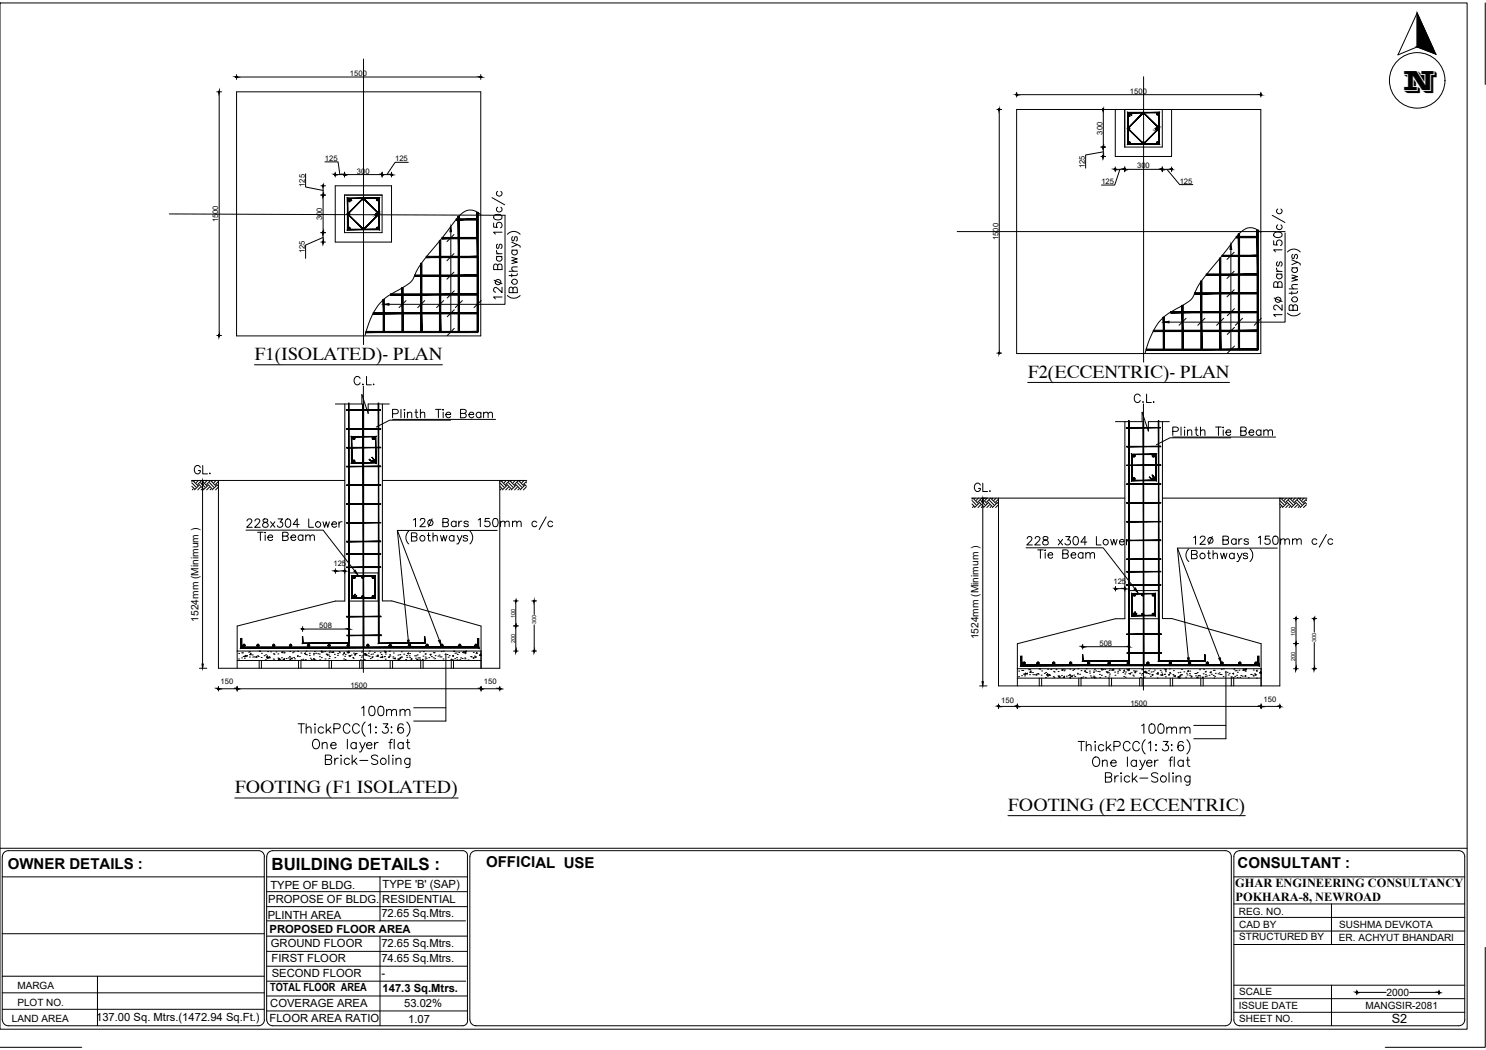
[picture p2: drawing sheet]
<svg xmlns="http://www.w3.org/2000/svg" width="420mm" height="297mm" viewBox="0 0 420 297" stroke-linecap="round" stroke-linejoin="round" font-family="sans-serif">
<defs><g id="words">
<text font-size="8" x="397" y="25.4">N</text>
<g font-size="5.7">
<text x="274.1" y="140.4">GL.</text>
<text x="71.6" y="154.2">Tie Beam</text>
<text x="292.1" y="159.1">Tie Beam</text>
</g>
<g font-size="5.3">
<text x="53.6" y="135.1">GL.</text>
<text x="68.4" y="150.3">228x304 Lower</text>
<text x="288.9" y="155.2">228 x304 Lower</text>
</g>
<g font-size="5">
<text x="72" y="101.9">F1(ISOLATED)- PLAN</text>
<text x="290.6" y="106.9">F2(ECCENTRIC)- PLAN</text>
<text x="66.4" y="224.4">FOOTING (F1 ISOLATED)</text>
<text x="285" y="229.5">FOOTING (F2 ECCENTRIC)</text>
</g>
<text font-size="4.8" x="76.8" y="246.1">BUILDING DETAILS :</text>
<g font-size="4.2">
<text x="2.2" y="245.9">OWNER DETAILS :</text>
<text x="137.5" y="245.4">OFFICIAL USE</text>
<text x="349.9" y="245.6">CONSULTANT :</text>
</g>
<text font-size="3.6" x="393.5" y="289.5">S2</text>
<g font-size="3.5">
<text x="349.2" y="251.1">GHAR ENGINEERING CONSULTANCY</text>
<text x="349.3" y="255">POKHARA-8, NEWROAD</text>
</g>
<g font-size="3.2">
<text x="76.5" y="251.5">TYPE OF BLDG.</text>
<text x="108.2" y="251.3">TYPE 'B' (SAP)</text>
<text x="75.9" y="255.4">PROPOSE OF BLDG.</text>
<text x="108.1" y="255.6">RESIDENTIAL</text>
<text x="75.7" y="260">PLINTH AREA</text>
<text x="107.8" y="259.5">72.65 Sq.Mtrs.</text>
<text x="76.2" y="264.1">PROPOSED FLOOR AREA</text>
<text x="76.6" y="267.9">GROUND FLOOR</text>
<text x="107.8" y="267.9">72.65 Sq.Mtrs.</text>
<text x="76.8" y="272.2">FIRST FLOOR</text>
<text x="107.8" y="272.1">74.65 Sq.Mtrs.</text>
<text x="76.4" y="280.4">TOTAL FLOOR AREA</text>
<text x="76.8" y="276.3">SECOND FLOOR</text>
<text x="107.9" y="276.5">-</text>
<text x="108.2" y="280.6">147.3 Sq.Mtrs.</text>
<text x="76.4" y="284.9">COVERAGE AREA</text>
<text x="114.3" y="284.9">53.02%</text>
<text x="27.2" y="289">137.00 Sq. Mtrs.(1472.94 Sq.Ft.)</text>
<text x="76.2" y="289.1">FLOOR AREA RATIO</text>
<text x="115.4" y="289.4">1.07</text>
</g>
<g font-size="2.9">
<text x="56.1" y="175.8" transform="rotate(-90 56.1 175.8)">1524mm (Minimum )</text>
<text x="276.6" y="180.8" transform="rotate(-90 276.6 180.8)">1524mm (Minimum )</text>
<text x="392" y="281.8">2000</text>
</g>
<g font-size="2.8">
<text x="350.3" y="258.7">REG. NO.</text>
<text x="350.4" y="262.4">CAD BY</text>
<text x="378.7" y="262.6">SUSHMA DEVKOTA</text>
<text x="350.4" y="266">STRUCTURED BY</text>
<text x="378.6" y="266.2">ER. ACHYUT BHANDARI</text>
<text x="4.9" y="279.9">MARGA</text>
<text x="350.4" y="281.5">SCALE</text>
<text x="4.9" y="284.6">PLOT NO.</text>
<text x="350.3" y="285.4">ISSUE DATE</text>
<text x="386.1" y="285.6">MANGSIR-2081</text>
<text x="3.4" y="289">LAND AREA</text>
<text x="350.4" y="289.2">SHEET NO.</text>
</g>
<g font-size="2.2">
<text x="98.9" y="21.5">1500</text>
<text x="319.5" y="26.5">1500</text>
<text x="311.7" y="38.1" transform="rotate(-90 311.7 38.1)">300</text>
<text x="91.9" y="45.5">125</text>
<text x="111.7" y="45.7">125</text>
<text x="306.7" y="47.6" transform="rotate(-90 306.7 47.6)">125</text>
<text x="321.5" y="47.7">300</text>
<text x="86.1" y="52.9" transform="rotate(-90 86.1 52.9)">125</text>
<text x="100.9" y="49.1">300</text>
<text x="311.4" y="52.1">125</text>
<text x="333.5" y="52">125</text>
<text x="61.7" y="62.9" transform="rotate(-90 61.7 62.9)">1500</text>
<text x="91.1" y="62.3" transform="rotate(-90 91.1 62.3)">300</text>
<text x="86.1" y="71.7" transform="rotate(-90 86.1 71.7)">125</text>
<text x="282.3" y="67.9" transform="rotate(-90 282.3 67.9)">1500</text>
<text x="94.3" y="160.2">125</text>
<text x="314.8" y="165.2">125</text>
<text x="90.3" y="177.7">508</text>
<text x="310.9" y="182.7">508</text>
<text x="62.4" y="193.5">150</text>
<text x="99.1" y="194.6">1500</text>
<text x="136.8" y="193.5">150</text>
<text x="283.1" y="198.7">150</text>
<text x="319.6" y="199.6">1500</text>
<text x="357.3" y="198.6">150</text>
</g>
<g font-size="1.6">
<text x="145.6" y="174.9" transform="rotate(-90 145.6 174.9)">100</text>
<text x="151.6" y="176.6" transform="rotate(-90 151.6 176.6)">300</text>
<text x="366.2" y="179.9" transform="rotate(-90 366.2 179.9)">100</text>
<text x="145.6" y="181.9" transform="rotate(-90 145.6 181.9)">200</text>
<text x="372.2" y="181.6" transform="rotate(-90 372.2 181.6)">300</text>
<text x="366.2" y="186.9" transform="rotate(-90 366.2 186.9)">200</text>
</g>
</g></defs>
<!-- layer: FRAME -->
<path d="M0 .8h414.8v290.4h-414.8z" fill="none" stroke="#000" stroke-width=".28"/>
<!-- layer: BLOCK -->
<g fill="none" stroke="#000" stroke-width=".28">
<path d="M400.7 3.7l-5.4 11.8 5.4-2.2M400.7 3.7l5.2 11.6M400.7 3.7v9.6M400.7 13.3l5.4 2.1M398.5 20.3h.1M0 240h414.8M.6 248.1h74.1M.6 242.3v46.2M.7 242.3a1.67 1.67 0 0 1 1.6-1.6h70.8a1.67 1.67 0 0 1 1.7 1.6M74.7 242.3v46.2M75.4 248.1h56.8M75.4 256.5h56.8"/>
<path d="M75.4 252.3h56.8M75.9 241.1l1.2-.4h53.7a1.32 1.32 0 0 1 1.4 1.3v46.8a1.38 1.38 0 0 1-1.4 1.4h-53.7a1.75 1.75 0 0 1-1.7-1.7v-46.2zM107.4 248.1v12.4M132.8 242.3v46.2M134.5 240.7h212M134.6 240.7a1.67 1.67 0 0 0-1.7 1.6M346.5 240.7a1.67 1.67 0 0 1 1.6 1.6v46.2a1.67 1.67 0 0 1-1.6 1.7M348.9 259.5h65.2M348.9 248.1h65.2M348.9 255.7h65.2M349.4 241.1l1.1-.4h62a1.67 1.67 0 0 1 1.6 1.6v46.2a1.67 1.67 0 0 1-1.6 1.7h-62a1.67 1.67 0 0 1-1.6-1.7v-46.2zM376.5 255.7v11.5"/>
<path d="M.6 276.2h74.1M.6 264.1h74.1M27.6 276.2v14M75.4 277.6h56.3M75.4 273.3h56.8M75.4 269.1h56.8M75.4 264.8h56.8M75.4 260.5h56.2M107.4 264.9v25.3M348.9 278.7h65.2M348.9 263.4h65.2M348.9 267.2h65.2"/>
<path d="M376.5 278.7v11.5M419.9 268v28.3h-28.2M0 296.3h23.1M.6 280.9h74.1M.6 285.5h74.1M.7 288.5a1.67 1.67 0 0 0 1.6 1.7h70.8a1.67 1.67 0 0 0 1.7-1.7M75.4 286h56.8M75.4 281.8h56.8M132.9 288.5a1.67 1.67 0 0 0 1.7 1.7M134.5 290.2h212M348.9 286.4h65.2M348.9 282.5h65.2"/>
<circle cx="400.7" cy="22.7" r="7.9"/>
</g>
<!-- layer: WALL -->
<g fill="none" stroke="#000" stroke-width=".28">
<path d="M419.9 .8v23.1M66.9 26h69v69h-69zM287.4 31h69.1v69h-69.1zM315.3 31v13.3h16v-13.3M318 31v10.6h10.6v-10.6M94.8 52.6h15.9v15.9h-15.9zM97.4 55.2h10.6v10.6h-10.6zM135.9 60.7a4 4 0 0 0-6.4 .7l-9.5 12a19.6 19.6 0 0 0-3.3 5.7 18.2 18.2 0 0 1-5.7 3.9 14.4 14.4 0 0 0-7 9.4l-.7 2.4M356.5 65.7a4 4 0 0 0-6.4 .7l-8.2 10.3a21.3 21.3 0 0 0-4.6 7.4 18.2 18.2 0 0 1-5.8 3.9 13.2 13.2 0 0 0-6.2 7.3l-1.5 4.5M94.8 114.3h7.5v-2.7l1.8 5.4v-2.7h6M97.5 114.3v55.7h-2.7l-27.7 7.1v11.9M108.1 114.3v55.7h2.7l25.2 7.1v11.9"/>
<path d="M315.4 119.3h7.5v-2.7l1.8 5.3v-2.6h5.9M318.1 119.3v55.7h-2.7l-27.7 7.1v11.9M328.7 119.3v55.7h2.6l25.3 7.1v11.9M61.8 135.9v53.1h79.5v-53.1h7.6M69.6 150h21.8l8.9 11.5M112.4 150.1l11.8 31.1M140.6 150.1h-28.2l3 31M282.3 140.9v53.1h79.6v-53.1h7.6M290.1 155h21.8l8.9 11.5M332.9 155.1l11.9 31.1M361.1 155.1h-28.2l3.1 31M98.6 162.1h8.3v7.9h-8.3"/>
<path d="M319.2 167.1h8.3v7.9h-8.3M67.1 186.8h68.9M67.1 184.2h68.9M287.7 191.8h68.9M287.7 189.2h68.9"/>
</g>
<!-- layer: BLOCK -->
<path d="M400.7 3.7l4.3 9.6h-4.3zM400.7 13.3l5.2 2-.9-2z" fill="#000" stroke="#000" stroke-width=".28"/>
<!-- layer: dimension -->
<path d="M127.5 64.1l.2 1.5h-.5zM348 69.1l.3 1.5h-.5zM108.5 86.1l1.5-.2v.4zM329.1 91.1l1.4-.2v.4z" fill="#000" stroke="#000" stroke-width=".28"/>
<g fill="none" stroke="#000" stroke-width=".28">
<path d="M127.5 65.6v28.3M128.4 66.4l-2 2M128.4 71.7l-2 2.1M128.4 77l-2 2M142.8 60.9v25.2h-32.8M348 70.6v28.3M349 71.4l-2.1 2M349 76.7l-2.1 2.1M363.3 65.9v25.2h-32.8M114.8 85l-2 2M120.1 85l-2 2M125.4 85l-2 2"/>
<path d="M128.4 82.3l-2 2M128.4 92.9l-2 2M128.4 87.6l-2 2M130.7 85l-2 2M136.1 85l-2.1 2M335.4 90l-2 2M340.7 90l-2 2M346 90l-2 2M349 82l-2.1 2M349 87.3l-2 2M349 97.9l-2 2M349 92.6l-2 2"/>
<path d="M351.3 90l-2 2M356.6 90l-2 2"/>
</g>
<!-- layer: Dimention -->
<g fill="none" stroke="#000" stroke-width=".28">
<path d="M62 26.2v68.5M67.1 21.8h68.6M282.5 31.2v68.5M287.7 26.8h68.6M312 31.2v10.2M86.4 49.2v3.7l5 1M91.4 52.8v2.2M91.4 55.4v10.2M91.9 45.8h3.7l.5 3.6M95 49.4h2.2M97.7 49.4h10.1M108.3 49.4h2.2"/>
<path d="M115.4 45.9h-3.7l-2.3 3.5M312 43l-5 .8v3.8M312 41.8v2.3M315.6 47.9h2.2M316.7 47.9l-1.5 4.5h-3.8M318.2 47.9h10.2M328.8 47.9h2.2M329.9 47.9l3.6 4.3h3.8M91.4 67.2l-5 2.1v3.8M91.4 66v2.3M85.8 178h12.6M95 161.5h2.3"/>
<path d="M145.8 170.3v6.6M145.8 177.3v6.7M151 170.3v3.5M151 176.8v7.2M315.6 166.5h2.2M366.4 175.2v6.6M371.6 175.2v3.6M62 194.8h4.8M67.3 194.8h68.5M136.2 194.8h4.9M282.5 199.8h4.9M287.9 199.8h68.5"/>
<path d="M306.3 183h12.6M356.8 199.8h4.9M366.4 182.3v6.7M371.6 181.8v7.2M383.8 280.7h8.1M398.6 280.7h8"/>
</g>
<!-- layer: 0 -->
<g fill="none" stroke="#000" stroke-width=".28">
<path d="M61.3 26h1.4M62 25.8v.4M66.7 21.8h.4M66.9 21.1v1.4M135.7 21.8h.4M135.9 21.1v1.4M281.9 31h1.3M282.5 30.8v.4M287.2 26.8h.5M287.4 26.1v1.4M311.3 31h1.3M312 30.8v.4"/>
<path d="M356.3 26.8h.4M356.5 26.1v1.4M90.7 55.2h1.3M90.7 52.6h1.3M91.4 52.3v.5M91.4 55v.4M94.6 49.4h.4M94.8 48.7v1.4M97.2 49.4h.5M97.4 48.7v1.4M107.8 49.4h.5M108 48.7v1.4"/>
<path d="M110.5 49.4h.4M110.7 48.7v1.4M311.3 41.6h1.3M311.3 44.3h1.3M312 41.4v.4M312 44.1v.4M315.1 47.9h.5M315.3 47.2v1.4M317.8 47.9h.4M318 47.2v1.4M328.4 47.9h.4M328.6 47.2v1.4"/>
<path d="M331 47.9h.5M331.3 47.2v1.3M90.7 65.8h1.3M90.7 68.5h1.3M91.4 65.6v.4M91.4 68.3v.4M61.3 94.9h1.4M62 94.7v.5M281.9 99.9h1.3M282.5 99.7v.4M85.3 178h.5M85.6 177.3v1.3"/>
<path d="M94.6 161.5h.4M94.8 160.9v1.3M97.3 161.5h.4M97.5 160.9v1.3M98.4 178h.4M98.6 177.3v1.3M145.2 170h1.3M145.2 177.1h1.3M145.8 169.8v.5M145.8 176.9v.4M150.4 170h1.3M151 169.8v.5"/>
<path d="M315.2 166.5h.4M315.4 165.9v1.3M317.8 166.5h.5M318.1 165.9v1.3M365.8 175h1.3M366.4 174.8v.4M371 175h1.3M371.6 174.8v.4M61.6 194.8h.4M61.8 194.2v1.3M66.8 194.8h.5M67.1 194.2v1.3"/>
<path d="M135.8 194.8h.4M136 194.2v1.3M141.1 194.8h.4M141.3 194.2v1.3M145.2 184.2h1.3M145.8 184v.4M150.4 184.2h1.3M151 184v.4M282.1 199.8h.4M282.3 199.2v1.3M287.4 199.8h.5M287.7 199.2v1.3"/>
<path d="M305.9 183h.4M306.1 182.3v1.3M318.9 183h.5M319.2 182.3v1.3M356.4 199.8h.4M356.6 199.2v1.3M361.7 199.8h.4M361.9 199.2v1.3M365.8 189.2h1.3M365.8 182.1h1.3M366.4 181.8v.5M366.4 189v.4"/>
<path d="M371 189.2h1.3M371.6 189v.4M383.4 280.7h.4M383.6 280.1v1.3M406.6 280.7h.5M406.9 280.1v1.3"/>
<circle cx="62" cy="26" r=".11"/>
<circle cx="66.9" cy="21.8" r=".11"/>
<circle cx="136" cy="21.8" r=".11"/>
<circle cx="282.6" cy="31" r=".11"/>
<circle cx="287.5" cy="26.8" r=".11"/>
<circle cx="312" cy="31" r=".11"/>
<circle cx="356.5" cy="26.8" r=".11"/>
<circle cx="91.4" cy="52.5" r=".11"/>
<circle cx="91.4" cy="55.2" r=".11"/>
<circle cx="94.8" cy="49.4" r=".11"/>
<circle cx="97.4" cy="49.4" r=".11"/>
<circle cx="108.1" cy="49.4" r=".11"/>
<circle cx="110.7" cy="49.4" r=".11"/>
<circle cx="312" cy="41.6" r=".11"/>
<circle cx="312" cy="44.2" r=".11"/>
<circle cx="315.4" cy="47.9" r=".11"/>
<circle cx="318" cy="47.9" r=".11"/>
<circle cx="328.7" cy="47.9" r=".11"/>
<circle cx="331.3" cy="47.9" r=".11"/>
<circle cx="91.4" cy="65.8" r=".11"/>
<circle cx="91.4" cy="68.5" r=".11"/>
<circle cx="62" cy="94.9" r=".11"/>
<circle cx="282.6" cy="99.9" r=".11"/>
<circle cx="85.6" cy="177.9" r=".11"/>
<circle cx="94.8" cy="161.5" r=".11"/>
<circle cx="97.5" cy="161.5" r=".11"/>
<circle cx="98.6" cy="177.9" r=".11"/>
<circle cx="145.9" cy="177" r=".11"/>
<circle cx="145.9" cy="170" r=".11"/>
<circle cx="151.1" cy="170" r=".11"/>
<circle cx="315.4" cy="166.5" r=".11"/>
<circle cx="318.1" cy="166.5" r=".11"/>
<circle cx="366.5" cy="175" r=".11"/>
<circle cx="371.6" cy="175" r=".11"/>
<circle cx="61.8" cy="194.8" r=".11"/>
<circle cx="67.1" cy="194.8" r=".11"/>
<circle cx="136" cy="194.8" r=".11"/>
<circle cx="141.3" cy="194.8" r=".11"/>
<circle cx="145.9" cy="184.2" r=".11"/>
<circle cx="151.1" cy="184.2" r=".11"/>
<circle cx="282.3" cy="199.8" r=".11"/>
<circle cx="287.7" cy="199.8" r=".11"/>
<circle cx="306.1" cy="182.9" r=".11"/>
<circle cx="319.2" cy="182.9" r=".11"/>
<circle cx="356.6" cy="199.8" r=".11"/>
<circle cx="361.9" cy="199.8" r=".11"/>
<circle cx="366.5" cy="182" r=".11"/>
<circle cx="366.5" cy="189.2" r=".11"/>
<circle cx="371.6" cy="189.2" r=".11"/>
<circle cx="383.6" cy="280.7" r=".11"/>
<circle cx="406.9" cy="280.7" r=".11"/>
</g>
<g fill="#000" stroke="#000" stroke-width=".28">
<path d="M62.1 25.9v.2zM66.8 21.7h.2zM66.8 21.8h.2zM135.8 21.8h.3zM282.6 30.9v.2zM287.4 26.7h.1zM312 30.9v.2zM356.4 26.7h.2zM91.3 52.5v.1zM91.4 55.1v.2zM94.7 49.5h.2zM94.7 49.3h.2z"/>
<path d="M107.9 49.3h.2zM107.9 49.3h.3zM110.6 49.5h.2zM311.9 41.5v.2zM311.9 44.2v.2zM312 41.5v.2zM315.3 47.8h.1zM317.9 48h.2zM317.9 47.8h.2zM328.5 48h.2zM328.5 47.8h.2zM331.2 47.8h.1z"/>
<path d="M91.3 65.7v.2zM91.3 68.4v.2zM91.4 65.7v.2zM61.9 94.8v.2zM62.1 94.8v.2zM282.4 99.8v.2zM282.6 99.8v.2zM85.5 178h.1zM94.7 161.4h.2zM94.7 161.6h.2zM97.4 161.5h.2zM97.4 161.6h.2z"/>
<path d="M145.8 177v.2zM145.9 169.9v.2zM145.9 177v.2zM151.1 169.9v.2zM318 166.4h.1zM366.5 174.9v.2zM371.7 174.9v.2zM61.7 194.9h.1zM67 194.8h.1zM141.2 194.8h.2zM141.2 194.9h.2zM145.8 184.1v.2z"/>
<path d="M151 184.1v.2zM282.2 199.8h.2zM287.6 199.8h.1zM287.6 199.9h.1zM306 182.9h.2zM319.1 182.9h.1zM356.5 199.8h.2zM356.5 199.9h.2zM361.8 199.8h.1zM366.4 189.1v.2zM366.5 182v.2zM366.5 182v.1z"/>
<path d="M371.5 189.1v.2zM371.6 189.1v.2zM383.5 280.7h.2zM406.7 280.8h.3zM406.8 280.8h.2z"/>
<path d="M61.9 25.9v.2zM61.9 25.9v.2zM61.9 25.9v.2zM61.9 25.9v.2zM61.9 25.9v.2zM61.9 25.9v.2z"/>
<path d="M61.9 25.9v.2zM61.9 25.9v.2zM61.9 25.9v.2zM61.9 25.9v.2zM61.9 25.9v.2zM61.9 25.9v.2zM61.9 25.9v.2zM61.9 25.9v.2z"/>
<path d="M61.9 25.9v.2zM62 25.9l-.1 .2zM62 25.9v.2zM62 25.9v.2zM62 25.9v.2zM62 25.9v.2zM62 25.9v.2zM62 25.9v.2z"/>
<path d="M62 25.9v.2zM62 25.9v.2zM62 25.9v.2zM62 25.9v.2zM62 25.9v.2zM62 25.9v.2zM62 25.9v.2z"/>
<path d="M62 25.9v.2zM62 25.9v.2zM62 25.9v.2z"/>
<path d="M62 25.9v.2zM62.1 25.9l-.1 .2z"/>
<path d="M66.8 21.8h.2zM66.8 21.7l.2 .1zM66.8 21.7h.2zM66.8 21.7h.2z"/>
<path d="M66.8 21.9h.2zM66.8 21.9h.2zM66.8 21.9h.2zM66.8 21.9h.2z"/>
<path d="M66.8 21.8l.2 .1zM66.8 21.8l.2 .1zM66.8 21.8h.2zM66.8 21.8h.2zM66.8 21.8h.2zM66.8 21.8h.2zM66.8 21.8h.2zM66.8 21.8h.2zM66.8 21.8h.2z"/>
<path d="M66.8 21.8h.2zM66.8 21.8h.2z"/>
<path d="M66.8 21.7h.2zM66.8 21.7h.2zM66.8 21.7h.2zM66.8 21.7h.2z"/>
<path d="M66.8 21.7h.2zM66.8 21.7h.2zM66.8 21.7h.2zM66.8 21.7h.2zM66.8 21.7h.2zM66.8 21.7h.2zM66.8 21.7h.2zM66.8 21.7h.2z"/>
<path d="M66.8 21.8h.2zM66.8 21.8h.2zM66.8 21.8h.2zM66.8 21.8h.2zM66.8 21.8h.2zM66.8 21.8h.2z"/>
<path d="M135.8 21.7h.3zM135.8 21.7h.3zM135.8 21.7h.3zM135.8 21.7h.3zM135.8 21.7h.3zM135.8 21.7h.3z"/>
<path d="M135.8 21.8h.2zM135.8 21.8h.2zM135.8 21.8h.2zM135.8 21.8h.2zM135.8 21.8h.2zM135.8 21.8h.3z"/>
<path d="M135.8 21.7h.2zM135.8 21.7h.2zM135.8 21.7h.2zM135.8 21.7h.2zM135.8 21.7h.2zM135.8 21.7h.2zM135.8 21.7h.2z"/>
<path d="M135.8 21.7h.2zM135.8 21.7h.2z"/>
<path d="M135.8 21.8l.2 .1zM135.8 21.8l.2 .1zM135.8 21.9h.2zM135.8 21.9h.2z"/>
<path d="M135.8 21.9h.2zM135.8 21.9h.2z"/>
<path d="M135.8 21.7l.3 .1zM135.8 21.8h.3zM135.8 21.8h.3zM135.8 21.8h.3zM135.8 21.8h.3zM135.8 21.8h.3zM135.8 21.8h.3z"/>
<path d="M135.8 21.8h.3zM135.8 21.8h.3zM135.8 21.8h.3zM135.8 21.8h.3z"/>
<path d="M282.4 30.9v.2zM282.4 30.9v.2z"/>
<path d="M282.4 30.9v.2zM282.5 30.9l-.1 .2zM282.5 30.9v.2z"/>
<path d="M282.5 30.9v.2zM282.5 30.9v.2zM282.5 30.9v.2zM282.5 30.9v.2zM282.5 30.9v.2zM282.5 30.9v.2zM282.5 30.9v.2z"/>
<path d="M282.5 30.9v.2zM282.5 30.9v.2zM282.5 30.9v.2zM282.5 30.9v.2zM282.5 30.9v.2zM282.5 30.9v.2zM282.5 30.9v.2zM282.5 30.9v.2z"/>
<path d="M282.5 30.9v.2zM282.6 30.9l-.1 .2zM282.6 30.9v.2zM282.6 30.9v.2zM282.6 30.9v.2zM282.6 30.9v.2zM282.6 30.9v.2zM282.6 30.9v.2z"/>
<path d="M282.6 30.9v.2zM282.6 30.9v.2zM282.6 30.9v.2z"/>
<path d="M282.6 30.9v.2zM282.6 30.9v.2zM282.6 30.9v.2z"/>
<path d="M287.4 26.9h.1zM287.4 26.9h.1zM287.4 26.9h.1zM287.4 26.9h.1z"/>
<path d="M287.4 26.8l.1 .1zM287.4 26.8h.2zM287.4 26.8h.2zM287.4 26.8h.2zM287.4 26.8h.2zM287.4 26.8h.2zM287.4 26.8h.2zM287.4 26.8h.2z"/>
<path d="M287.4 26.8h.2zM287.4 26.8h.2zM287.4 26.8h.2zM287.4 26.8h.2zM287.4 26.8h.2zM287.4 26.8h.2zM287.4 26.8h.2zM287.4 26.8h.2z"/>
<path d="M287.4 26.7l.2 .1zM287.4 26.7l.2 .1zM287.4 26.7h.2zM287.4 26.7h.2zM287.4 26.7h.2zM287.4 26.7h.2zM287.4 26.7h.2zM287.4 26.7h.2zM287.4 26.7h.2zM287.4 26.7h.2z"/>
<path d="M287.4 26.7h.2zM287.4 26.7h.2zM287.4 26.7h.1zM287.4 26.7h.1z"/>
<path d="M311.9 30.9v.2zM311.9 30.9v.2zM311.9 30.9v.2zM311.9 30.9v.2zM311.9 30.9v.2z"/>
<path d="M311.9 30.9v.2zM311.9 30.9v.2zM311.9 30.9v.2z"/>
<path d="M311.9 30.9v.2zM311.9 30.9v.2zM311.9 30.9v.2zM311.9 30.9v.2zM311.9 30.9v.2zM311.9 30.9v.2zM311.9 30.9v.2zM311.9 30.9v.2z"/>
<path d="M311.9 30.9v.2zM312 30.9l-.1 .2zM312 30.9v.2zM312 30.9v.2zM312 30.9v.2zM312 30.9v.2zM312 30.9v.2zM312 30.9v.2z"/>
<path d="M312 30.9v.2zM312 30.9v.2zM312 30.9v.2zM312 30.9v.2zM312 30.9v.2zM312 30.9v.2zM312 30.9v.2z"/>
<path d="M312 30.9v.2zM312 30.9v.2zM312 30.9v.2z"/>
<path d="M356.4 26.7h.2zM356.4 26.7h.2z"/>
<path d="M356.4 26.7h.2zM356.4 26.7h.2zM356.4 26.7h.2zM356.4 26.7h.2zM356.4 26.7h.2zM356.4 26.7h.2zM356.4 26.7h.2zM356.4 26.7h.2zM356.4 26.7h.2zM356.4 26.7h.2z"/>
<path d="M356.4 26.9h.2zM356.4 26.9h.2z"/>
<path d="M356.4 26.7l.2 .1zM356.4 26.7l.2 .1zM356.4 26.8h.2zM356.4 26.8h.2zM356.4 26.8h.2zM356.4 26.8h.2zM356.4 26.8h.2zM356.4 26.8h.2z"/>
<path d="M356.4 26.8h.2zM356.4 26.8h.2zM356.4 26.8h.2zM356.4 26.8h.2zM356.4 26.8h.2zM356.4 26.8h.2zM356.4 26.8h.2zM356.4 26.8h.2z"/>
<path d="M356.4 26.8h.2zM356.4 26.8l.2 .1zM356.4 26.9h.2zM356.4 26.9h.2z"/>
<path d="M91.3 55.1v.2zM91.3 55.1v.2zM91.3 55.1v.2zM91.3 55.1v.2zM91.3 55.1v.2zM91.3 55.1v.2zM91.3 55.1v.2z"/>
<path d="M91.3 55.1v.2zM91.3 55.1v.2zM91.3 55.1v.2z"/>
<path d="M91.3 55.1v.2zM91.4 55.1l-.1 .2zM91.4 55.1v.2zM91.4 55.1v.2zM91.4 55.1v.2zM91.4 55.1v.2zM91.4 55.1v.2zM91.4 55.1v.2z"/>
<path d="M91.3 52.4v.2zM91.3 52.4v.2zM91.3 52.4v.2zM91.3 52.4v.2zM91.3 52.4v.2zM91.3 52.4v.2z"/>
<path d="M91.3 52.4v.2zM91.4 52.4l-.1 .2zM91.4 52.4v.2zM91.4 52.4v.2zM91.4 52.4v.2zM91.4 52.4v.2zM91.4 52.4v.2zM91.4 52.4v.2z"/>
<path d="M91.3 55.1v.2zM91.3 55.1v.2zM91.3 55.1v.2zM91.3 55.1v.2zM91.3 55.1v.2zM91.3 55.1v.2z"/>
<path d="M91.3 55.1v.2zM91.3 55.1v.2z"/>
<path d="M91.4 55.1v.2zM91.4 55.1v.2zM91.4 55.1v.2zM91.4 55.1v.2zM91.4 55.1v.2zM91.4 55.1v.2zM91.4 55.1v.2zM91.4 55.1v.2z"/>
<path d="M91.4 52.4v.2zM91.4 52.4v.2zM91.4 52.4v.2zM91.4 52.4v.2zM91.4 52.4v.2zM91.4 52.4v.2zM91.4 52.4v.2zM91.4 52.4v.2z"/>
<path d="M91.4 55.1l-.1 .2zM91.3 55.1v.2zM91.3 55.1v.2zM91.3 55.1v.2z"/>
<path d="M91.4 55.1v.2zM91.4 55.1v.2zM91.4 55.1v.2z"/>
<path d="M91.4 52.4v.2zM91.4 52.4v.2zM91.4 52.4v.2zM91.4 52.4v.2z"/>
<path d="M91.4 55.1v.2zM91.4 55.1v.2zM91.4 55.1v.2zM91.4 55.1v.2zM91.4 55.1v.2zM91.4 55.1v.2zM91.4 55.1v.2zM91.4 55.1v.2z"/>
<path d="M91.4 55.1v.2zM91.4 55.1v.2zM91.4 55.1v.2zM91.4 55.1v.2zM91.4 55.1v.2z"/>
<path d="M91.4 52.5v.1zM91.4 52.4v.2z"/>
<path d="M91.4 52.5v.1zM91.4 52.5v.1z"/>
<path d="M91.4 55.1v.2zM91.4 55.1v.2zM91.4 55.1v.2zM91.4 55.1v.2zM91.4 55.1v.2z"/>
<path d="M91.4 55.1v.2zM91.4 55.1v.2z"/>
<path d="M91.4 55.1v.2zM91.4 55.1v.2zM91.4 55.1v.2zM91.4 55.1v.2zM91.4 55.1v.2zM91.4 55.1v.2zM91.4 55.1v.2zM91.4 55.1v.2z"/>
<path d="M94.7 49.4h.2zM94.7 49.4h.2zM94.7 49.4h.2zM94.7 49.4h.2zM94.7 49.4h.2zM94.7 49.4h.2zM94.7 49.4h.2zM94.7 49.4h.2z"/>
<path d="M94.7 49.3l.2 .1zM94.7 49.3l.2 .1zM94.7 49.3h.2zM94.7 49.3h.2zM94.7 49.3h.2zM94.7 49.3h.2z"/>
<path d="M94.7 49.4l.2 .1zM94.7 49.4l.2 .1zM94.7 49.4h.2zM94.7 49.4h.2zM94.7 49.4h.2zM94.7 49.4h.2zM94.7 49.4h.2zM94.7 49.4h.2z"/>
<path d="M94.7 49.3h.2zM94.7 49.3h.2zM94.7 49.3h.2zM94.7 49.3h.2z"/>
<path d="M94.7 49.3h.2zM94.7 49.3h.2zM94.7 49.3h.2z"/>
<path d="M94.7 49.5h.2zM94.7 49.5h.2zM94.7 49.5h.2zM94.7 49.5h.2z"/>
<path d="M97.3 49.4l.2 .1zM97.3 49.4l.2 .1zM97.3 49.4h.2zM97.3 49.4h.2zM97.3 49.4h.2zM97.3 49.4h.2zM97.3 49.4h.2zM97.3 49.4h.2z"/>
<path d="M97.3 49.4h.2zM97.3 49.4h.2zM97.3 49.4h.2zM97.3 49.4h.2zM97.3 49.4h.2zM97.3 49.4h.2zM97.3 49.4h.2zM97.3 49.4h.2z"/>
<path d="M97.3 49.3l.2 .1zM97.3 49.3l.2 .1zM97.3 49.3h.2zM97.3 49.3h.2zM97.3 49.3h.2zM97.3 49.3h.2zM97.3 49.3h.2zM97.3 49.3h.2zM97.3 49.3h.2zM97.3 49.3h.2z"/>
<path d="M97.3 49.3h.2zM97.4 49.3h.1z"/>
<path d="M97.3 49.5h.2zM97.3 49.5h.2zM97.3 49.5h.2zM97.3 49.5h.2z"/>
<path d="M97.4 49.3h.1zM97.4 49.3h.1zM97.3 49.3h.2zM97.3 49.3h.2zM97.3 49.3h.2zM97.3 49.3h.2zM97.3 49.3h.2zM97.3 49.3h.2zM97.3 49.3h.2zM97.3 49.3h.2z"/>
<path d="M97.3 49.3l.2 .1zM97.3 49.3l.2 .1zM97.3 49.4h.2zM97.3 49.4h.2zM97.3 49.4h.2zM97.3 49.4h.2zM97.3 49.4h.2zM97.3 49.4h.2z"/>
<path d="M97.3 49.4h.2zM97.3 49.4h.2zM97.3 49.4h.2zM97.3 49.4h.2zM97.3 49.4h.2zM97.3 49.4h.2zM97.3 49.4h.2zM97.3 49.4h.2z"/>
<path d="M97.3 49.4l.2 .1zM97.3 49.4l.2 .1zM97.3 49.5h.2zM97.3 49.5h.2z"/>
<path d="M97.3 49.5h.2zM97.3 49.5h.2z"/>
<path d="M107.9 49.5h.2zM107.9 49.5h.2z"/>
<path d="M107.9 49.5h.2zM107.9 49.5h.3z"/>
<path d="M107.9 49.4l.3 .1zM107.9 49.4l.3 .1zM107.9 49.4h.3zM107.9 49.4h.3zM107.9 49.4h.3zM107.9 49.4h.3zM107.9 49.4h.3zM107.9 49.4h.3z"/>
<path d="M107.9 49.4h.3zM107.9 49.4h.3zM107.9 49.4h.3zM107.9 49.4h.3zM107.9 49.4h.3zM107.9 49.4h.3zM107.9 49.4h.3zM107.9 49.4h.3z"/>
<path d="M107.9 49.3l.3 .1zM107.9 49.3l.3 .1zM107.9 49.3h.3zM107.9 49.3h.3zM107.9 49.3h.3zM107.9 49.3h.3zM107.9 49.3h.3zM107.9 49.3h.3zM107.9 49.3h.3z"/>
<path d="M107.9 49.5h.2zM107.9 49.5h.3z"/>
<path d="M107.9 49.5h.2zM107.9 49.5h.2z"/>
<path d="M107.9 49.3h.3zM107.9 49.3h.3zM107.9 49.3h.3zM107.9 49.3h.3zM107.9 49.3h.3zM107.9 49.3h.3zM107.9 49.3h.3zM107.9 49.3h.3z"/>
<path d="M107.9 49.3l.3 .1zM107.9 49.3l.3 .1zM107.9 49.4h.3zM107.9 49.4h.3zM107.9 49.4h.3zM107.9 49.4h.3zM107.9 49.4h.3zM107.9 49.4h.3z"/>
<path d="M107.9 49.4h.3zM107.9 49.4h.3zM107.9 49.4h.3zM107.9 49.4h.3zM107.9 49.4h.3zM107.9 49.4h.3zM107.9 49.4h.3zM107.9 49.4h.3z"/>
<path d="M107.9 49.4l.3 .1zM107.9 49.4l.3 .1z"/>
<path d="M110.6 49.3h.2zM110.6 49.3h.2zM110.6 49.3h.2z"/>
<path d="M110.6 49.3h.2zM110.6 49.3h.2zM110.6 49.3h.2zM110.6 49.3h.2zM110.6 49.3h.2zM110.6 49.3h.2z"/>
<path d="M110.6 49.4h.2zM110.6 49.4h.2z"/>
<path d="M110.6 49.4l.2 .1zM110.6 49.4l.2 .1zM110.6 49.5h.2zM110.6 49.5h.2zM110.6 49.5h.2zM110.6 49.5h.2zM110.6 49.5h.2zM110.6 49.5h.2zM110.6 49.5h.2z"/>
<path d="M110.6 49.3h.2zM110.6 49.3h.2zM110.6 49.3h.2zM110.6 49.3h.2z"/>
<path d="M110.6 49.3l.2 .1zM110.6 49.3l.2 .1zM110.6 49.4h.2zM110.6 49.4h.2zM110.6 49.4h.2zM110.6 49.4h.2zM110.6 49.4h.2zM110.6 49.4h.2z"/>
<path d="M110.6 49.4h.2zM110.6 49.4h.2zM110.6 49.4h.2zM110.6 49.4h.2zM110.6 49.4h.2zM110.6 49.4h.2z"/>
<path d="M311.9 41.5v.2zM311.9 41.5v.2zM311.9 41.5v.2zM311.9 41.5v.2zM311.9 41.5v.2zM311.9 41.5v.2zM311.9 41.5v.2z"/>
<path d="M311.9 41.5v.2zM311.9 41.5v.2zM311.9 41.5v.2zM311.9 41.5v.2zM311.9 41.5v.2zM311.9 41.5v.2zM311.9 41.5v.2z"/>
<path d="M311.9 41.5v.2zM311.9 41.5v.2zM311.9 41.5v.2zM311.9 41.5v.2zM311.9 41.5v.2zM311.9 41.5v.2zM311.9 41.5v.2zM311.9 41.5v.2z"/>
<path d="M311.9 41.5v.2zM311.9 41.5v.2z"/>
<path d="M311.9 41.5v.2zM312 41.5l-.1 .2zM312 41.5v.2zM312 41.5v.2zM312 41.5v.2zM312 41.5v.2zM312 41.5v.2zM312 41.5v.2z"/>
<path d="M311.9 44.1v.3zM311.9 44.1v.3z"/>
<path d="M311.9 44.1v.3zM311.9 44.1v.3z"/>
<path d="M311.9 44.2v.2zM311.9 44.2v.2zM311.9 44.2v.2zM311.9 44.2v.2zM311.9 44.2v.2zM311.9 44.2v.2zM311.9 44.2v.2zM311.9 44.2v.2zM311.9 44.2v.2zM311.9 44.2v.2zM311.9 44.2v.2zM311.9 44.2v.2z"/>
<path d="M312 41.5l-.1 .2zM311.9 41.5v.2zM311.9 41.5v.2zM311.9 41.5v.2zM311.9 41.5v.2zM311.9 41.5v.2zM311.9 41.5v.2zM311.9 41.5v.2z"/>
<path d="M312 41.5v.2zM312 41.5v.2zM312 41.5v.2zM312 41.5v.2z"/>
<path d="M312 44.1v.3zM312 44.1v.3zM312 44.1v.3zM312 44.1v.3zM312 44.1v.3zM312 44.1v.3z"/>
<path d="M312 44.1l-.1 .3zM311.9 44.1v.3zM311.9 44.1v.3zM311.9 44.1v.3z"/>
<path d="M312 41.5v.2zM312 41.5v.2zM312 41.5v.2zM312 41.5v.2z"/>
<path d="M312 41.5v.2zM312 41.5v.2zM312 41.5v.2zM312 41.5v.2zM312 41.5v.2zM312 41.5v.2zM312 41.5v.2zM312 41.5v.2z"/>
<path d="M312 41.5v.2zM312 41.5v.2zM312 41.5v.2zM312 41.5v.2zM312 41.5v.2zM312 41.5v.2z"/>
<path d="M312 44.2v.2zM312 44.1v.3z"/>
<path d="M312 41.5v.2zM312 41.5v.2zM312 41.5v.2zM312 41.5v.2zM312 41.5v.2z"/>
<path d="M312 44.2v.2zM312 44.2v.2zM312 44.2v.2z"/>
<path d="M312 44.2v.2zM312 44.2v.2zM312 44.2v.2zM312 44.2v.2zM312 44.2v.2zM312 44.2v.2zM312 44.2v.2zM312 44.2v.2zM312 44.2v.2zM312 44.2v.2z"/>
<path d="M315.2 47.9h.3zM315.2 47.9h.3z"/>
<path d="M315.2 47.9h.3zM315.2 47.9h.3zM315.2 47.9h.3zM315.2 47.9h.3zM315.2 47.9h.3zM315.2 47.9h.3zM315.2 47.9h.3zM315.2 47.9h.3z"/>
<path d="M315.2 47.9h.3zM315.3 47.9h.2zM315.3 47.9h.2z"/>
<path d="M315.3 48h.1zM315.3 48h.1zM315.3 48h.1zM315.3 48h.1zM315.3 48h.1zM315.3 48h.1zM315.3 48h.1zM315.3 48h.1z"/>
<path d="M315.3 47.9l.1 .1zM315.3 47.9l.1 .1zM315.3 47.9h.1zM315.3 47.9h.1z"/>
<path d="M315.3 47.9h.1zM315.3 47.9h.2z"/>
<path d="M315.3 47.8l.1 .1zM315.3 47.8l.1 .1zM315.3 47.8h.1zM315.3 47.8h.1z"/>
<path d="M315.3 47.9h.2zM315.3 47.9h.1zM315.3 47.9h.1zM315.3 47.9h.1zM315.3 47.9h.1zM315.3 47.9h.1zM315.3 47.9h.1z"/>
<path d="M317.9 47.9h.2zM317.9 47.9h.2zM317.9 47.9h.2zM317.9 47.9h.2zM317.9 47.9h.2zM317.9 47.9h.2zM317.9 47.9h.2zM317.9 47.9h.2z"/>
<path d="M317.9 47.9h.2zM317.9 47.9h.2zM317.9 47.9h.2zM317.9 47.9h.2zM317.9 47.9h.2zM317.9 47.9h.2z"/>
<path d="M317.9 47.9l.2 .1zM317.9 47.9l.2 .1zM317.9 47.9h.2zM317.9 47.9h.2zM317.9 47.9h.2zM317.9 47.9h.2zM317.9 47.9h.2zM317.9 47.9h.2z"/>
<path d="M317.9 47.9h.2zM317.9 47.9h.2zM317.9 47.9h.2zM317.9 47.9h.2z"/>
<path d="M317.9 47.8l.2 .1zM317.9 47.8l.2 .1zM317.9 47.8h.2z"/>
<path d="M317.9 48h.2zM317.9 48h.2zM317.9 48h.2zM317.9 48h.2z"/>
<path d="M317.9 47.8h.2zM317.9 47.8h.2z"/>
<path d="M317.9 47.8l.2 .1zM317.9 47.8l.2 .1zM317.9 47.9h.2zM317.9 47.9h.2z"/>
<path d="M317.9 47.9h.2zM317.9 47.9h.2zM317.9 47.9h.2zM317.9 47.9h.2zM317.9 47.9h.2zM317.9 47.9h.2z"/>
<path d="M317.9 47.9h.2zM317.9 47.9h.2zM317.9 47.9h.2zM317.9 47.9h.2zM317.9 47.9h.2zM317.9 47.9h.2zM317.9 47.9h.2zM317.9 47.9h.2z"/>
<path d="M317.9 47.9h.2zM317.9 47.9h.2zM317.9 47.9h.2zM317.9 47.9h.2zM317.9 47.9h.2zM317.9 47.9h.2zM317.9 47.9h.2zM317.9 47.9h.2z"/>
<path d="M317.9 47.9l.2 .1zM317.9 47.9l.2 .1zM317.9 48h.2zM317.9 48h.2zM317.9 48h.2zM317.9 48h.2z"/>
<path d="M328.5 47.9h.2zM328.5 47.9h.2zM328.5 47.9h.2zM328.5 47.9h.2zM328.5 47.9h.2zM328.5 47.9h.2zM328.5 47.9h.2zM328.5 47.9h.2z"/>
<path d="M328.5 47.9h.2zM328.5 47.9h.2zM328.5 47.9h.2zM328.5 47.9h.2zM328.5 47.9h.2zM328.5 47.9h.2zM328.5 47.9h.2zM328.5 47.9h.2z"/>
<path d="M328.5 47.8l.2 .1zM328.5 47.8l.2 .1zM328.5 47.8h.2zM328.5 47.8h.2z"/>
<path d="M328.5 47.9h.2zM328.5 47.9h.2zM328.5 47.9h.2z"/>
<path d="M328.5 47.8h.2zM328.5 47.8h.2zM328.5 47.8h.2zM328.5 47.8h.2zM328.5 47.8h.2z"/>
<path d="M328.5 47.8h.2zM328.5 47.8h.2z"/>
<path d="M328.5 47.8l.2 .1zM328.5 47.8l.2 .1zM328.5 47.9h.2zM328.5 47.9h.2z"/>
<path d="M328.5 47.9h.2zM328.5 47.9h.2zM328.5 47.9h.2zM328.5 47.9h.2zM328.5 47.9h.2zM328.5 47.9h.2z"/>
<path d="M328.5 47.9h.2zM328.5 47.9h.2zM328.5 47.9h.2zM328.5 47.9h.2zM328.5 47.9h.2zM328.5 47.9h.2zM328.5 47.9h.2zM328.5 47.9h.2z"/>
<path d="M328.5 47.9h.2zM328.5 47.9h.2zM328.5 47.9h.2zM328.5 47.9h.2zM328.5 47.9h.2zM328.5 47.9h.2zM328.5 47.9h.2zM328.5 47.9h.2z"/>
<path d="M328.5 47.9l.2 .1zM328.5 47.9l.2 .1zM328.5 48h.2zM328.5 48h.2zM328.5 48h.2zM328.5 48h.2z"/>
<path d="M328.5 47.9h.2zM328.5 47.9h.2zM328.5 47.9h.2zM328.5 47.9h.2zM328.5 47.9h.2zM328.5 47.9h.2z"/>
<path d="M331.2 47.9h.1zM331.2 47.9h.2z"/>
<path d="M331.2 47.9h.1zM331.2 47.9h.1z"/>
<path d="M331.2 47.8h.2zM331.2 47.8h.2zM331.2 47.8h.2zM331.2 47.8h.2z"/>
<path d="M331.2 47.8l.2 .1zM331.2 47.8l.2 .1zM331.2 47.9h.2zM331.2 47.9h.2zM331.2 47.9h.2zM331.2 47.9h.2zM331.2 47.9h.2zM331.2 47.9h.2z"/>
<path d="M331.2 47.9h.2zM331.2 47.9h.2zM331.2 47.9h.2zM331.2 47.9h.2zM331.2 47.9h.2zM331.2 47.9h.2zM331.2 47.9h.2zM331.2 47.9h.2z"/>
<path d="M331.2 47.9h.2zM331.2 47.9h.2zM331.2 47.9h.2zM331.2 47.9h.2zM331.2 47.9h.2zM331.2 47.9h.2z"/>
<path d="M91.3 65.7v.2zM91.3 65.7v.2z"/>
<path d="M91.3 65.7v.2zM91.3 65.7v.2zM91.3 65.7v.2zM91.3 65.7v.2zM91.3 65.7v.2zM91.3 65.7v.2zM91.3 65.7v.2zM91.3 65.7v.2zM91.3 65.7v.2z"/>
<path d="M91.3 65.7v.2zM91.3 65.7v.2zM91.3 65.7v.2zM91.3 65.7v.2zM91.3 65.7v.2zM91.3 65.7v.2zM91.3 65.7v.2zM91.3 65.7v.2z"/>
<path d="M91.3 65.7v.2zM91.3 65.7v.2zM91.3 65.7v.2z"/>
<path d="M91.3 65.7v.2zM91.4 65.7l-.1 .2zM91.4 65.7v.2zM91.4 65.7v.2zM91.4 65.7v.2zM91.4 65.7v.2zM91.4 65.7v.2zM91.4 65.7v.2z"/>
<path d="M91.3 68.4v.2zM91.3 68.4v.2zM91.3 68.4v.2zM91.3 68.4v.2zM91.3 68.4v.2zM91.3 68.4v.2zM91.3 68.4v.2z"/>
<path d="M91.3 68.4v.2zM91.3 68.4v.2z"/>
<path d="M91.4 65.7l-.1 .2zM91.3 65.7v.2z"/>
<path d="M91.4 65.7v.2zM91.4 65.7v.2zM91.4 65.7v.2zM91.4 65.7v.2zM91.4 65.7v.2zM91.4 65.7v.2zM91.4 65.7v.2zM91.4 65.7v.2z"/>
<path d="M91.4 68.4v.2zM91.4 68.4v.2zM91.4 68.4v.2zM91.4 68.4v.2zM91.4 68.4v.2zM91.4 68.4v.2z"/>
<path d="M91.4 68.4l-.1 .2zM91.3 68.4v.2zM91.3 68.4v.2z"/>
<path d="M91.4 65.7v.2zM91.4 65.7v.2zM91.4 65.7v.2zM91.4 65.7v.2zM91.4 65.7v.2zM91.4 65.7v.2zM91.4 65.7v.2zM91.4 65.7v.2z"/>
<path d="M91.4 65.7v.2zM91.4 65.7v.2zM91.4 65.7v.2zM91.4 65.7v.2zM91.4 65.7v.2zM91.4 65.7v.2zM91.4 65.7v.2zM91.4 65.7v.2zM91.4 65.7v.2zM91.4 65.7v.2z"/>
<path d="M91.4 68.4v.2zM91.4 68.4v.2z"/>
<path d="M91.4 65.7v.2zM91.4 65.7v.2zM91.4 65.7v.2zM91.4 65.7v.2zM91.4 65.7v.2zM91.4 65.7v.2zM91.4 65.7v.2zM91.4 65.7v.2z"/>
<path d="M91.4 68.4v.2zM91.4 68.4v.2zM91.4 68.4v.2zM91.4 68.4v.2zM91.4 68.4v.2zM91.4 68.4v.2zM91.4 68.4v.2zM91.4 68.4v.2z"/>
<path d="M91.4 65.7v.2zM91.4 65.7v.2zM91.4 65.7v.2zM91.4 65.7v.2zM91.4 65.7v.2zM91.4 65.7v.2zM91.4 65.7v.2zM91.4 65.7v.2zM91.4 65.7v.2z"/>
<path d="M91.5 68.4l-.1 .2zM91.4 68.4v.2zM91.4 68.4v.2zM91.4 68.4v.2zM91.4 68.4v.2zM91.4 68.4v.2zM91.4 68.4v.2zM91.4 68.4v.2zM91.4 68.4v.2zM91.4 68.4v.2z"/>
<path d="M61.9 94.8v.2zM61.9 94.8v.2zM61.9 94.8v.2zM61.9 94.8v.2zM61.9 94.8v.2zM61.9 94.8v.2zM61.9 94.8v.2z"/>
<path d="M62 94.8l-.1 .2zM61.9 94.8v.2zM61.9 94.8v.2zM61.9 94.8v.2zM61.9 94.8v.2zM61.9 94.8v.2zM61.9 94.8v.2zM61.9 94.8v.2z"/>
<path d="M62 94.8v.2zM62 94.8v.2zM62 94.8v.2zM62 94.8v.2zM62 94.8v.2zM62 94.8v.2z"/>
<path d="M62 94.8v.2zM62 94.8v.2zM62 94.8v.2zM62 94.8v.2zM62 94.8v.2zM62 94.8v.2zM62 94.8v.2zM62 94.8v.2z"/>
<path d="M62.1 94.8l-.1 .2zM62 94.8v.2zM62 94.8v.2zM62 94.8v.2z"/>
<path d="M282.5 99.8v.2zM282.5 99.8v.2z"/>
<path d="M282.5 99.8l-.1 .2zM282.4 99.8v.2zM282.4 99.8v.2z"/>
<path d="M282.6 99.8v.2zM282.6 99.8v.2z"/>
<path d="M282.5 99.8v.2zM282.5 99.8v.2zM282.5 99.8v.2zM282.5 99.8v.2zM282.5 99.8v.2zM282.5 99.8v.2zM282.5 99.8v.2zM282.5 99.8v.2z"/>
<path d="M282.6 99.8l-.1 .2zM282.5 99.8v.2zM282.5 99.8v.2zM282.5 99.8v.2zM282.5 99.8v.2zM282.5 99.8v.2zM282.5 99.8v.2zM282.5 99.8v.2z"/>
<path d="M282.6 99.8v.2zM282.6 99.8v.2z"/>
<path d="M282.6 99.8v.2zM282.6 99.8v.2zM282.6 99.8v.2zM282.6 99.8v.2zM282.6 99.8v.2zM282.6 99.8v.2zM282.6 99.8v.2zM282.6 99.8v.2z"/>
<path d="M85.4 178h.2zM85.4 178h.2zM85.4 178h.2zM85.4 178h.2zM85.4 178h.2zM85.4 178h.2zM85.4 178h.2zM85.4 178h.2z"/>
<path d="M85.4 178h.2zM85.4 178h.2zM85.4 178h.2zM85.4 178h.2zM85.4 178h.2zM85.4 178h.2zM85.4 178h.2zM85.4 178h.2z"/>
<path d="M85.4 177.9l.2 .1zM85.4 177.9l.2 .1zM85.4 177.9h.2zM85.4 177.9h.2zM85.4 177.9h.2zM85.4 177.9h.2zM85.4 177.9h.2zM85.4 177.9h.2z"/>
<path d="M85.4 177.9h.2zM85.4 177.9h.2z"/>
<path d="M85.5 177.9h.1zM85.4 177.9h.2z"/>
<path d="M85.5 177.9h.1zM85.5 177.9h.1z"/>
<path d="M94.7 161.6h.3zM94.7 161.6h.3zM94.7 161.6h.3zM94.7 161.6h.3zM94.7 161.6h.3zM94.7 161.6h.3zM94.7 161.6h.3zM94.7 161.6h.3z"/>
<path d="M94.7 161.5l.3 .1zM94.7 161.5l.3 .1zM94.7 161.5h.3zM94.7 161.5h.3zM94.7 161.5h.3zM94.7 161.5h.3zM94.7 161.5h.3zM94.7 161.5h.3z"/>
<path d="M94.7 161.5h.3zM94.7 161.5h.3zM94.7 161.5h.3zM94.7 161.5h.3z"/>
<path d="M94.7 161.5h.3zM94.7 161.5h.3zM94.7 161.5h.2zM94.7 161.5h.2zM94.7 161.5h.2zM94.7 161.5h.2z"/>
<path d="M94.7 161.4l.2 .1zM94.7 161.4l.2 .1z"/>
<path d="M94.7 161.6l.2 .1zM94.7 161.6l.2 .1zM94.7 161.6h.2zM94.7 161.6h.2zM94.7 161.6h.2zM94.7 161.6h.2zM94.7 161.6h.2zM94.7 161.6h.2zM94.7 161.6h.3z"/>
<path d="M97.4 161.6h.2zM97.4 161.6h.2zM97.4 161.6h.2zM97.4 161.6h.2zM97.4 161.6h.2zM97.4 161.6h.2z"/>
<path d="M97.4 161.4h.2zM97.4 161.4h.2z"/>
<path d="M97.4 161.4l.2 .1zM97.4 161.4l.2 .1zM97.4 161.5h.2zM97.4 161.5h.2zM97.4 161.5h.2zM97.4 161.5h.2zM97.4 161.5h.2zM97.4 161.5h.2zM97.4 161.5h.2z"/>
<path d="M97.4 161.5h.2zM97.4 161.5h.2zM97.4 161.5h.2zM97.4 161.5h.2z"/>
<path d="M97.4 161.6h.2zM97.4 161.6h.2zM97.4 161.6h.2zM97.4 161.6h.2zM97.4 161.6h.2zM97.4 161.6h.2zM97.4 161.6h.2zM97.4 161.6h.2zM97.4 161.6h.2zM97.4 161.6h.2z"/>
<path d="M97.4 161.5h.2zM97.4 161.5h.2zM97.4 161.5h.2zM97.4 161.5h.2z"/>
<path d="M97.4 161.5l.2 .1zM97.4 161.5l.2 .1z"/>
<path d="M98.5 177.9h.2zM98.5 177.9h.2zM98.5 177.9h.2zM98.5 177.9h.2zM98.5 177.9h.2zM98.5 177.9h.2zM98.5 177.9h.2z"/>
<path d="M98.5 177.9h.2zM98.5 177.9h.2zM98.5 177.9h.2zM98.5 177.9h.2z"/>
<path d="M98.5 178h.2zM98.5 178h.2zM98.5 178h.2zM98.5 178h.2zM98.5 178h.2zM98.5 178h.2zM98.5 178h.2zM98.5 178h.2z"/>
<path d="M98.5 178h.2zM98.5 178h.2zM98.5 178h.2zM98.5 178h.2z"/>
<path d="M98.5 178h.2zM98.5 178h.2z"/>
<path d="M98.5 177.9h.2zM98.5 177.9h.2z"/>
<path d="M98.5 177.9h.2zM98.5 177.9h.2z"/>
<path d="M98.5 177.9l.2 .1zM98.5 177.9l.2 .1zM98.5 178h.2zM98.5 178h.2zM98.5 178h.2zM98.5 178h.2zM98.5 178h.2zM98.5 178h.2z"/>
<path d="M98.5 178h.2zM98.5 178h.2z"/>
<path d="M145.8 169.9v.2zM145.8 169.9v.2zM145.8 169.9v.2zM145.8 169.9v.2zM145.8 169.9v.2z"/>
<path d="M145.8 169.9v.2zM145.8 169.9v.2zM145.8 169.9v.2z"/>
<path d="M145.8 169.9v.2zM145.8 169.9v.2zM145.8 169.9v.2zM145.8 169.9v.2zM145.8 169.9v.2zM145.8 169.9v.2zM145.8 169.9v.2zM145.8 169.9v.2zM145.8 169.9v.2zM145.8 169.9v.2z"/>
<path d="M145.8 177v.2zM145.8 177v.2zM145.8 177v.2zM145.8 177v.2zM145.8 177v.2z"/>
<path d="M145.8 177v.2zM145.8 177v.2zM145.8 177v.2zM145.8 177v.2zM145.8 177v.2zM145.8 177v.2zM145.8 177v.2z"/>
<path d="M145.8 177v.2zM145.8 177v.2zM145.8 177v.2zM145.8 177v.2zM145.8 177v.2zM145.8 177v.2zM145.8 177v.2zM145.8 177v.2zM145.8 177v.2zM145.8 177v.2z"/>
<path d="M145.8 169.9v.2zM145.9 169.9l-.1 .2zM145.9 169.9v.2zM145.9 169.9v.2zM145.9 169.9v.2zM145.9 169.9v.2zM145.9 169.9v.2zM145.9 169.9v.2z"/>
<path d="M145.8 177v.2zM145.8 177v.2zM145.8 177v.2zM145.8 177v.2z"/>
<path d="M145.8 177v.2zM145.9 177l-.1 .2zM145.9 177v.2zM145.9 177v.2zM145.9 177v.2zM145.9 177v.2zM145.9 177v.2zM145.9 177v.2z"/>
<path d="M145.9 169.9v.2zM145.9 169.9v.2zM145.9 169.9v.2zM145.9 169.9v.2z"/>
<path d="M145.9 177l-.1 .2zM145.8 177v.2zM145.8 177v.2zM145.8 177v.2zM145.8 177v.2zM145.8 177v.2zM145.8 177v.2zM145.8 177v.2zM145.8 177v.2zM145.8 177v.2z"/>
<path d="M145.9 177v.2zM145.9 177v.2zM145.9 177v.2z"/>
<path d="M145.9 169.9v.2zM145.9 169.9v.2zM145.9 169.9v.2zM145.9 169.9v.2z"/>
<path d="M145.9 177v.2zM145.9 177v.2z"/>
<path d="M145.9 177v.2zM145.9 177v.2zM145.9 177v.2zM145.9 177v.2z"/>
<path d="M145.9 177v.2zM145.9 177v.2zM145.9 177v.2zM145.9 177v.2zM145.9 177v.2zM145.9 177v.2zM145.9 177v.2zM145.9 177v.2z"/>
<path d="M145.9 177v.2zM145.9 177v.2zM145.9 177v.2zM145.9 177v.2zM145.9 177v.2z"/>
<path d="M151 169.9v.2zM151 169.9v.2zM151 169.9v.2zM151 169.9v.2z"/>
<path d="M151 169.9v.2zM151 169.9v.2zM151 169.9v.2zM151 169.9v.2zM151 169.9v.2zM151 169.9v.2zM151 169.9v.2zM151 169.9v.2z"/>
<path d="M151 169.9v.2zM151 169.9v.2zM151 169.9v.2zM151 169.9v.2zM151 169.9v.2zM151 169.9v.2zM151 169.9v.2zM151 169.9v.2z"/>
<path d="M151 169.9v.2zM151.1 169.9l-.1 .2zM151.1 169.9v.2zM151.1 169.9v.2zM151.1 169.9v.2zM151.1 169.9v.2zM151.1 169.9v.2zM151.1 169.9v.2zM151.1 169.9v.2zM151.1 169.9v.2z"/>
<path d="M151.1 169.9v.2zM151.1 169.9v.2zM151.1 169.9v.2zM151.1 169.9v.2z"/>
<path d="M315.3 166.6h.2zM315.3 166.6h.2zM315.3 166.6h.2zM315.3 166.6h.2zM315.3 166.6h.2zM315.3 166.6h.2zM315.3 166.6h.2zM315.3 166.6h.2z"/>
<path d="M315.3 166.5l.2 .1zM315.3 166.5l.2 .1zM315.3 166.5h.2zM315.3 166.5h.2zM315.3 166.5h.2zM315.3 166.5h.2zM315.3 166.5h.2zM315.3 166.5h.2z"/>
<path d="M315.3 166.5h.2zM315.3 166.5h.2zM315.3 166.5h.2zM315.3 166.5h.2zM315.3 166.5h.2zM315.3 166.5h.2zM315.3 166.5h.2zM315.3 166.5h.2z"/>
<path d="M315.3 166.5h.2zM315.3 166.5h.2z"/>
<path d="M315.3 166.6h.2zM315.3 166.6h.2zM315.3 166.6h.2zM315.3 166.6h.2zM315.3 166.6h.2zM315.3 166.6h.2z"/>
<path d="M318 166.4l.1 .1zM318 166.4l.1 .1zM318 166.5h.1zM318 166.5h.1zM318 166.5h.1zM318 166.5h.1z"/>
<path d="M318 166.6h.1zM318 166.6h.1zM318 166.6h.1zM318 166.6h.1zM318 166.6h.1zM318 166.6h.1zM318 166.6h.1zM318 166.6h.2z"/>
<path d="M318 166.6l.1 .1zM318 166.6l.1 .1z"/>
<path d="M318 166.5h.2zM318 166.5h.2zM318 166.5h.2zM318 166.5h.2z"/>
<path d="M318 166.5h.2zM318 166.5h.2zM318 166.5h.2zM318 166.5h.2zM318 166.5h.2zM318 166.5h.2zM318 166.5h.2zM318 166.5h.2z"/>
<path d="M318 166.5l.2 .1zM318 166.5l.2 .1zM318 166.6h.2zM318 166.6h.2zM318 166.6h.2zM318 166.6h.2zM318 166.6h.2zM318 166.6h.2z"/>
<path d="M318 166.6h.2zM318 166.6h.2z"/>
<path d="M366.4 174.9v.2zM366.4 174.9v.2z"/>
<path d="M366.4 174.9v.2zM366.4 174.9v.2z"/>
<path d="M366.4 174.9v.2zM366.4 174.9v.2zM366.4 174.9v.2zM366.4 174.9v.2zM366.4 174.9v.2zM366.4 174.9v.2zM366.4 174.9v.2zM366.4 174.9v.2z"/>
<path d="M366.4 174.9v.2zM366.4 174.9v.2zM366.4 174.9v.2zM366.4 174.9v.2zM366.4 174.9v.2zM366.4 174.9v.2zM366.4 174.9v.2zM366.4 174.9v.2zM366.4 174.9v.2zM366.4 174.9v.2z"/>
<path d="M366.4 174.9v.2zM366.5 174.9l-.1 .2zM366.5 174.9v.2zM366.5 174.9v.2zM366.5 174.9v.2zM366.5 174.9v.2zM366.5 174.9v.2z"/>
<path d="M371.6 174.9v.2zM371.6 174.9v.2z"/>
<path d="M371.6 174.9v.2zM371.6 174.9v.2zM371.6 174.9v.2zM371.6 174.9v.2zM371.6 174.9v.2zM371.6 174.9v.2z"/>
<path d="M371.6 174.9v.2zM371.6 174.9v.2zM371.6 174.9v.2zM371.6 174.9v.2zM371.6 174.9v.2zM371.6 174.9v.2zM371.6 174.9v.2zM371.6 174.9v.2z"/>
<path d="M371.6 174.9v.2zM371.6 174.9v.2zM371.6 174.9v.2zM371.6 174.9v.2zM371.6 174.9v.2zM371.6 174.9v.2zM371.6 174.9v.2zM371.6 174.9v.2z"/>
<path d="M371.6 174.9v.2zM371.7 174.9l-.1 .2zM371.7 174.9v.2zM371.7 174.9v.2z"/>
<path d="M371.7 174.9v.2zM371.7 174.9v.2z"/>
<path d="M61.6 194.9h.2zM61.6 194.9h.2z"/>
<path d="M61.6 194.8l.2 .1zM61.6 194.8l.2 .1zM61.6 194.8h.2zM61.6 194.8h.2z"/>
<path d="M61.6 194.8h.2zM61.6 194.8h.3zM61.6 194.8h.3zM61.6 194.8h.3z"/>
<path d="M61.6 194.8h.3zM61.6 194.8h.3zM61.6 194.8h.3z"/>
<path d="M61.6 194.8h.2zM61.7 194.8h.1zM61.7 194.8h.1zM61.7 194.8h.1zM61.7 194.8h.1zM61.7 194.8h.1zM61.7 194.8h.1zM61.7 194.8h.1zM61.7 194.8h.1zM61.7 194.8h.1z"/>
<path d="M61.7 194.9h.1zM61.7 194.9h.1zM61.7 194.9h.1zM61.7 194.9h.1zM61.7 194.9h.1zM61.7 194.9h.1zM61.7 194.9h.1zM61.7 194.9h.1z"/>
<path d="M61.7 194.7l.1 .1zM61.7 194.7l.1 .1z"/>
<path d="M61.6 194.8h.3zM61.6 194.8h.2zM61.6 194.8h.2zM61.6 194.8h.2zM61.6 194.8h.2z"/>
<path d="M67 194.9h.1zM67 194.9h.2zM67 194.9h.2zM67 194.9h.2zM67 194.9h.2zM67 194.9h.2z"/>
<path d="M67 194.8l.2 .1zM67 194.8l.2 .1zM67 194.8h.2zM67 194.8h.2zM67 194.8h.2zM67 194.8h.2zM67 194.8h.2zM67 194.8h.2z"/>
<path d="M67 194.8h.2zM67 194.8h.2zM67 194.8h.2zM67 194.8h.2zM67 194.8h.2zM67 194.8h.2zM67 194.8h.2zM67 194.8h.2z"/>
<path d="M67 194.8h.2zM67 194.8h.2zM67 194.8h.2zM67 194.8h.2z"/>
<path d="M67 194.8h.2zM67 194.8h.2zM67 194.8h.1zM67 194.8h.1z"/>
<path d="M67 194.9h.1zM67 194.9h.1zM67 194.9h.1zM67 194.9h.1z"/>
<path d="M67 194.9h.1zM67 194.9h.2z"/>
<path d="M67 194.9h.1zM67 194.9h.1z"/>
<path d="M67 194.8h.2zM67 194.8h.2zM67 194.8h.2zM67 194.8h.2z"/>
<path d="M67 194.8h.2zM67 194.8h.2zM67 194.8h.2zM67 194.8h.2zM67 194.8h.2zM67 194.8h.2zM67 194.8h.2zM67 194.8h.2z"/>
<path d="M67 194.8h.2zM67 194.8h.2zM67 194.8h.2zM67 194.8h.2zM67 194.8h.2zM67 194.8h.2zM67 194.8h.2zM67 194.8h.2z"/>
<path d="M67 194.8l.2 .1zM67 194.8l.2 .1zM67 194.9h.2zM67 194.9h.2zM67 194.9h.2zM67 194.9h.2z"/>
<path d="M135.9 194.8l.2 .1zM135.9 194.8l.2 .1zM135.9 194.8h.2zM135.9 194.8h.2zM135.9 194.8h.2zM135.9 194.8h.2zM135.9 194.8h.2zM135.9 194.8h.2z"/>
<path d="M135.9 194.8h.2zM135.9 194.8h.2zM135.9 194.8h.2zM135.9 194.8h.2zM135.9 194.8h.2zM135.9 194.8h.2zM135.9 194.8h.2zM135.9 194.8h.2z"/>
<path d="M135.9 194.8h.2zM135.9 194.8h.2zM135.9 194.8h.2zM135.9 194.8h.2zM135.9 194.8h.2zM135.9 194.8h.2z"/>
<path d="M135.9 194.8h.2zM135.9 194.8h.2z"/>
<path d="M135.9 194.9h.2zM135.9 194.9h.2zM135.9 194.9h.2zM135.9 194.9h.2zM135.9 194.9h.2zM135.9 194.9h.2zM135.9 194.9h.2zM135.9 194.9h.2z"/>
<path d="M135.9 194.8h.2zM135.9 194.8h.2zM135.9 194.8h.2zM135.9 194.8h.2zM135.9 194.8h.2zM135.9 194.8h.2z"/>
<path d="M135.9 194.8h.2zM135.9 194.8h.2zM135.9 194.8h.2zM135.9 194.8h.2zM135.9 194.8h.2zM135.9 194.8h.2zM135.9 194.8h.2zM135.9 194.8h.2z"/>
<path d="M135.9 194.8h.2zM135.9 194.8h.2zM135.9 194.8h.2zM135.9 194.8h.2zM135.9 194.8h.2zM135.9 194.8h.2zM135.9 194.8h.2zM135.9 194.8h.2z"/>
<path d="M135.9 194.8l.2 .1zM135.9 194.8l.2 .1zM135.9 194.9h.2zM135.9 194.9h.2zM135.9 194.9h.2zM135.9 194.9h.2zM135.9 194.9h.2zM135.9 194.9h.2z"/>
<path d="M135.9 194.9h.2zM135.9 194.9h.2z"/>
<path d="M141.2 194.7l.2 .1zM141.2 194.7l.2 .1zM141.2 194.8h.2zM141.2 194.8h.2zM141.2 194.8h.2zM141.2 194.8h.2zM141.2 194.8h.2zM141.2 194.8h.2zM141.2 194.8h.2zM141.2 194.8h.2z"/>
<path d="M141.2 194.8h.2zM141.2 194.8h.2zM141.2 194.8h.2z"/>
<path d="M141.2 194.8h.2zM141.2 194.8h.2z"/>
<path d="M141.2 194.8l.2 .1zM141.2 194.8l.2 .1zM141.2 194.9h.2zM141.2 194.9h.2zM141.2 194.9h.2zM141.2 194.9h.2zM141.2 194.9h.2zM141.2 194.9h.2zM141.2 194.9h.2zM141.2 194.9h.2z"/>
<path d="M141.2 194.9h.2zM141.2 194.9h.2z"/>
<path d="M141.2 194.8h.2zM141.2 194.8h.2zM141.2 194.8h.2zM141.2 194.8h.2z"/>
<path d="M141.2 194.8h.2zM141.2 194.8h.2zM141.2 194.8h.2zM141.2 194.8h.2zM141.2 194.8h.2zM141.2 194.8h.2z"/>
<path d="M145.8 184.1v.2zM145.8 184.1v.2zM145.8 184.1v.2zM145.8 184.1v.2zM145.8 184.1v.2zM145.8 184.1v.2zM145.8 184.1v.2zM145.8 184.1v.2z"/>
<path d="M145.8 184.1v.2zM145.8 184.1v.2zM145.8 184.1v.2zM145.8 184.1v.2zM145.8 184.1v.2zM145.8 184.1v.2zM145.8 184.1v.2zM145.8 184.1v.2zM145.8 184.1v.2zM145.8 184.1v.2z"/>
<path d="M145.9 184.1l-.1 .2zM145.8 184.1v.2z"/>
<path d="M145.9 184.1v.2zM145.9 184.1v.2zM145.9 184.1v.2zM145.9 184.1v.2zM145.9 184.1v.2zM145.9 184.1v.2zM145.9 184.1v.2zM145.9 184.1v.2z"/>
<path d="M146 184.1l-.1 .2zM145.9 184.1v.2zM145.9 184.1v.2zM145.9 184.1v.2zM145.9 184.1v.2zM145.9 184.1v.2zM145.9 184.1v.2zM145.9 184.1v.2zM145.9 184.1v.2zM145.9 184.1v.2z"/>
<path d="M151 184.1v.2zM151 184.1v.2zM151 184.1v.2zM151 184.1v.2z"/>
<path d="M151 184.1v.2zM151 184.1v.2zM151 184.1v.2zM151 184.1v.2zM151 184.1v.2zM151 184.1v.2z"/>
<path d="M151 184.1v.2zM151 184.1v.2zM151 184.1v.2z"/>
<path d="M151 184.1v.2zM151 184.1v.2zM151 184.1v.2z"/>
<path d="M151 184.1v.2zM151 184.1v.2zM151 184.1v.2zM151 184.1v.2z"/>
<path d="M151.1 184.1v.2zM151.1 184.1v.2zM151.1 184.1v.2zM151.1 184.1v.2zM151.1 184.1v.2zM151.1 184.1v.2z"/>
<path d="M151.1 184.1l-.1 .2zM151 184.1v.2z"/>
<path d="M151.1 184.1v.2zM151.1 184.1v.2zM151.1 184.1v.2zM151.1 184.1v.2zM151.1 184.1v.2zM151.1 184.1v.2z"/>
<path d="M151.1 184.1v.2zM151.1 184.1v.2zM151.1 184.1v.2zM151.1 184.1v.2z"/>
<path d="M282.2 199.9h.2zM282.2 199.9h.2z"/>
<path d="M282.2 199.9h.2zM282.2 199.9h.2zM282.2 199.9h.2zM282.2 199.9h.2zM282.2 199.9h.2zM282.2 199.9h.2zM282.2 199.9h.2z"/>
<path d="M282.2 199.8l.2 .1zM282.2 199.8l.2 .1zM282.2 199.8h.2zM282.2 199.8h.2zM282.2 199.8h.2zM282.2 199.8h.2zM282.2 199.8h.2zM282.2 199.8h.2z"/>
<path d="M282.2 199.8h.2zM282.2 199.8h.2zM282.2 199.8h.2zM282.2 199.8h.2zM282.2 199.8h.2zM282.2 199.8h.2zM282.2 199.8h.2zM282.2 199.8h.2z"/>
<path d="M282.2 199.8h.2zM282.2 199.8h.2zM282.2 199.8h.2z"/>
<path d="M282.2 199.9h.2zM282.2 199.9h.2zM282.2 199.9h.2z"/>
<path d="M282.2 199.8h.2zM282.2 199.8h.2zM282.2 199.8h.2zM282.2 199.8h.2zM282.2 199.8h.2zM282.2 199.8h.2zM282.2 199.8h.2z"/>
<path d="M287.5 199.8l.2 .1zM287.5 199.8l.2 .1zM287.5 199.8h.2zM287.5 199.8h.2zM287.5 199.8h.2zM287.5 199.8h.2zM287.5 199.8h.2zM287.5 199.8h.2z"/>
<path d="M287.5 199.8h.2zM287.5 199.8h.2zM287.5 199.8h.2zM287.5 199.8h.2zM287.5 199.8h.2zM287.5 199.8h.2zM287.5 199.8h.2zM287.5 199.8h.2z"/>
<path d="M287.5 199.8h.2zM287.5 199.8h.2zM287.5 199.8h.2zM287.5 199.8h.2z"/>
<path d="M287.5 199.8h.2zM287.6 199.8h.1zM287.6 199.8h.1zM287.6 199.8h.1zM287.6 199.8h.1z"/>
<path d="M287.5 199.9h.2zM287.6 199.9h.1zM287.6 199.9h.1z"/>
<path d="M287.6 199.9h.1zM287.6 199.9h.1zM287.6 199.9h.1z"/>
<path d="M287.6 199.8h.1zM287.5 199.8h.2zM287.5 199.8h.2z"/>
<path d="M287.6 199.8h.1zM287.6 199.8h.1zM287.6 199.8h.1zM287.6 199.8h.1zM287.5 199.8h.2z"/>
<path d="M287.5 199.9h.2zM287.5 199.9h.2zM287.5 199.9h.2zM287.5 199.9h.2zM287.5 199.9h.2zM287.5 199.9h.2z"/>
<path d="M287.5 199.8h.2zM287.5 199.8h.2zM287.5 199.8h.2zM287.5 199.8h.2zM287.5 199.8h.2zM287.5 199.8h.2zM287.5 199.8h.2zM287.5 199.8h.2z"/>
<path d="M287.5 199.8h.2zM287.5 199.8h.2zM287.5 199.8h.2zM287.5 199.8h.2zM287.5 199.8h.2zM287.5 199.8h.2zM287.5 199.8h.2zM287.5 199.8h.2z"/>
<path d="M287.5 199.8l.2 .1zM287.5 199.8l.2 .1zM287.5 199.9h.2zM287.5 199.9h.2zM287.5 199.9h.2zM287.5 199.9h.2zM287.5 199.9h.2z"/>
<path d="M306 183h.2zM306 183h.2zM306 183h.2zM306 183h.2z"/>
<path d="M306 183h.2zM306 183h.2zM306 183h.2z"/>
<path d="M306 182.9l.2 .1zM306 182.9l.2 .1zM306 182.9h.2zM306 182.9h.2zM306 182.9h.2zM306 182.9h.2z"/>
<path d="M306 183h.2zM306 183h.2zM306 183h.2zM306 183h.2zM306 183h.2z"/>
<path d="M306 183h.2zM306 183h.2zM306 183h.2zM306 183h.2z"/>
<path d="M306 182.9h.2zM306 182.9h.2zM306 182.9h.2zM306 182.9h.2z"/>
<path d="M306 182.9h.2zM306 182.9h.2zM306 182.9h.2zM306 182.9h.2zM306 182.9h.2zM306 182.9h.2zM306 182.9h.2z"/>
<path d="M306 183h.2zM306 183h.2zM306 183h.2zM306 183h.2zM306 183h.2z"/>
<path d="M319.1 182.9h.1zM319.1 182.9h.1z"/>
<path d="M319.1 182.9h.2zM319.1 182.9h.2zM319.1 182.9h.2zM319.1 182.9h.2zM319.1 182.9h.2zM319.1 182.9h.2zM319.1 182.9h.2zM319.1 182.9h.2zM319.1 182.9h.2zM319.1 182.9h.2z"/>
<path d="M319.1 183h.1zM319.1 183h.1z"/>
<path d="M319.1 182.9l.2 .1zM319.1 182.9l.2 .1zM319.1 183h.2zM319.1 183h.2zM319.1 183h.2zM319.1 183h.2zM319.1 183h.2zM319.1 183h.2z"/>
<path d="M319.1 183h.2zM319.1 183h.2zM319.1 183h.2zM319.1 183h.2zM319.1 183h.2zM319.1 183h.2zM319.1 183h.2zM319.1 183h.2z"/>
<path d="M319.1 183h.2zM319.1 183h.1zM319.1 183h.1zM319.1 183h.1z"/>
<path d="M356.4 199.8h.3zM356.5 199.8h.2zM356.5 199.8h.2zM356.5 199.8h.2zM356.5 199.8h.2zM356.5 199.8h.2zM356.5 199.8h.2z"/>
<path d="M356.4 199.9h.3zM356.4 199.9h.3zM356.4 199.9h.3zM356.4 199.9h.3z"/>
<path d="M356.4 199.8l.3 .1zM356.4 199.8l.3 .1zM356.4 199.8h.3zM356.4 199.8h.3zM356.4 199.8h.3zM356.4 199.8h.3zM356.4 199.8h.3zM356.4 199.8h.3z"/>
<path d="M356.4 199.8h.3zM356.4 199.8h.3zM356.4 199.8h.3zM356.4 199.8h.3zM356.4 199.8h.3zM356.4 199.8h.3zM356.4 199.8h.3zM356.4 199.8h.3z"/>
<path d="M356.4 199.8h.3zM356.4 199.8h.3z"/>
<path d="M356.5 199.9h.2zM356.5 199.9h.2zM356.5 199.9h.2zM356.5 199.9h.2zM356.5 199.9h.2zM356.5 199.9h.2z"/>
<path d="M356.5 199.8h.2zM356.5 199.8h.2zM356.5 199.8h.2zM356.5 199.8h.2zM356.5 199.8h.2zM356.5 199.8h.2zM356.5 199.8h.2zM356.4 199.8h.3z"/>
<path d="M356.5 199.7l.2 .1zM356.5 199.7l.2 .1z"/>
<path d="M356.4 199.8h.3zM356.4 199.8h.3zM356.4 199.8h.3zM356.4 199.8h.3zM356.4 199.8h.3zM356.4 199.8h.3zM356.4 199.8h.3zM356.4 199.8h.3z"/>
<path d="M356.4 199.8h.3zM356.4 199.8h.3zM356.4 199.8h.3zM356.4 199.8h.3zM356.4 199.8h.3zM356.4 199.8h.3zM356.4 199.8h.3zM356.4 199.8h.3z"/>
<path d="M356.4 199.8l.3 .1zM356.4 199.8l.3 .1zM356.4 199.9h.3zM356.4 199.9h.3z"/>
<path d="M356.4 199.9h.3zM356.4 199.9h.3zM356.5 199.9h.2zM356.5 199.9h.2zM356.5 199.9h.2zM356.5 199.9h.2z"/>
<path d="M361.8 199.9h.1zM361.8 199.9h.1zM361.8 199.9h.1zM361.8 199.9h.1zM361.8 199.9h.1zM361.8 199.9h.2z"/>
<path d="M361.8 199.8h.1zM361.8 199.8h.1zM361.8 199.8h.1zM361.8 199.8h.1z"/>
<path d="M361.8 199.9h.1zM361.8 199.9h.1z"/>
<path d="M361.8 199.8h.2zM361.8 199.8h.2z"/>
<path d="M361.8 199.8h.2zM361.8 199.8h.2zM361.8 199.8h.2zM361.8 199.8h.2zM361.8 199.8h.2zM361.8 199.8h.2zM361.8 199.8h.2zM361.8 199.8h.2z"/>
<path d="M361.8 199.8h.2zM361.8 199.8h.2zM361.8 199.8h.2zM361.8 199.8h.2zM361.8 199.8h.2zM361.8 199.8h.2zM361.8 199.8h.2zM361.8 199.8h.2z"/>
<path d="M361.8 199.8l.2 .1zM361.8 199.8l.2 .1zM361.8 199.9h.2zM361.8 199.9h.2z"/>
<path d="M366.4 182v.1zM366.4 182v.2z"/>
<path d="M366.4 182v.1zM366.4 182v.1z"/>
<path d="M366.4 182v.1zM366.4 182v.1z"/>
<path d="M366.4 182v.1zM366.4 182v.2z"/>
<path d="M366.4 182v.2zM366.4 182v.2zM366.4 182v.2zM366.4 182v.2zM366.4 182v.2zM366.4 182v.2zM366.4 182v.2zM366.4 182v.2z"/>
<path d="M366.4 182v.2zM366.4 182v.2z"/>
<path d="M366.4 182v.2zM366.4 182v.2zM366.4 182v.2zM366.4 182v.2zM366.4 182v.2zM366.4 182v.2zM366.4 182v.2zM366.4 182v.2zM366.4 182v.2zM366.4 182v.2z"/>
<path d="M366.4 189v.3zM366.4 189v.3z"/>
<path d="M366.4 189v.3zM366.4 189v.3zM366.4 189.1v.2zM366.4 189.1v.2z"/>
<path d="M366.4 189.1v.2zM366.4 189.1v.2zM366.4 189.1v.2zM366.4 189.1v.2zM366.4 189.1v.2zM366.4 189.1v.2zM366.4 189.1v.2zM366.4 189.1v.2z"/>
<path d="M366.4 182v.2zM366.4 182v.2zM366.4 182v.2zM366.4 182v.2zM366.4 182v.2zM366.4 182v.2zM366.4 182v.2zM366.4 182v.2z"/>
<path d="M366.4 182v.2zM366.5 182l-.1 .2zM366.5 182v.2zM366.5 182v.2zM366.5 182v.2zM366.5 182v.2zM366.5 182v.2z"/>
<path d="M366.4 189v.3zM366.4 189v.3zM366.4 189v.3zM366.4 189v.3zM366.4 189v.3zM366.4 189v.3zM366.4 189v.3zM366.4 189v.3z"/>
<path d="M366.4 189v.3zM366.4 189v.3z"/>
<path d="M366.5 182v.2zM366.5 182v.2zM366.5 182v.2zM366.5 182v.2zM366.5 182v.2zM366.5 182v.2z"/>
<path d="M366.5 182l-.1 .2zM366.4 182v.2zM366.4 182v.2zM366.4 182v.2zM366.4 182v.2zM366.4 182v.2zM366.4 182v.2zM366.4 182v.2zM366.4 182v.2zM366.4 182v.2z"/>
<path d="M366.5 189.1l-.1 .2zM366.4 189v.3z"/>
<path d="M366.5 189.1v.2zM366.5 189.1v.2zM366.5 189.1v.2zM366.5 189.1v.2z"/>
<path d="M366.5 189.1v.2zM366.5 189.1v.2zM366.5 189.1v.2zM366.5 189.1v.2zM366.5 189.1v.2zM366.5 189.1v.2zM366.5 189.1v.2zM366.5 189.1v.2z"/>
<path d="M371.6 189.1l-.1 .2zM371.5 189.1v.2z"/>
<path d="M371.6 189v.3zM371.6 189v.3z"/>
<path d="M371.6 189v.3zM371.6 189v.3zM371.6 189.1v.2zM371.6 189.1v.2zM371.6 189.1v.2zM371.6 189.1v.2zM371.6 189.1v.2zM371.6 189.1v.2zM371.6 189.1v.2zM371.6 189.1v.2z"/>
<path d="M371.6 189v.3zM371.6 189v.3zM371.6 189v.3zM371.6 189v.3z"/>
<path d="M371.6 189v.3zM371.6 189v.3zM371.6 189v.3zM371.6 189v.3zM371.6 189v.3zM371.6 189v.3z"/>
<path d="M371.7 189.1v.2zM371.7 189.1v.2zM371.7 189.1v.2zM371.7 189.1v.2zM371.7 189.1v.2zM371.7 189.1v.2zM371.7 189.1v.2zM371.7 189.1v.2zM371.7 189.1v.2zM371.7 189.1v.2z"/>
<path d="M371.7 189.1l-.1 .2zM371.6 189.1v.2zM371.6 189v.3z"/>
<path d="M383.5 280.8h.2zM383.5 280.8h.2z"/>
<path d="M383.5 280.8h.2zM383.5 280.8h.2zM383.5 280.8h.2zM383.5 280.8h.2zM383.5 280.8h.2zM383.5 280.8h.2zM383.5 280.8h.2zM383.5 280.8h.2zM383.5 280.8h.2zM383.5 280.8h.2z"/>
<path d="M383.5 280.7l.2 .1zM383.5 280.7l.2 .1zM383.5 280.7h.2zM383.5 280.7h.2zM383.5 280.7h.2zM383.5 280.7h.2zM383.5 280.7h.2zM383.5 280.7h.2z"/>
<path d="M383.5 280.7h.2zM383.5 280.7h.2zM383.5 280.7h.2zM383.5 280.7h.2zM383.5 280.7h.2zM383.5 280.7h.2z"/>
<path d="M383.5 280.8h.2zM383.5 280.8h.2zM383.5 280.8h.2z"/>
<path d="M383.5 280.7h.2zM383.5 280.7h.2z"/>
<path d="M383.5 280.7h.2zM383.5 280.7h.2zM383.5 280.7h.2z"/>
<path d="M406.8 280.7h.2zM406.7 280.7h.3zM406.7 280.7h.3zM406.7 280.7h.3zM406.7 280.7h.3z"/>
<path d="M406.8 280.7h.2zM406.8 280.7h.2zM406.7 280.7h.3z"/>
<path d="M406.7 280.7h.3zM406.7 280.7h.3zM406.7 280.7h.3zM406.7 280.7h.3zM406.7 280.7h.3zM406.7 280.7h.3zM406.7 280.7h.3zM406.7 280.7h.3z"/>
<path d="M406.7 280.7l.3 .1zM406.7 280.7l.3 .1zM406.7 280.8h.3zM406.7 280.8h.3zM406.7 280.8h.3zM406.7 280.8h.3zM406.7 280.8h.3zM406.7 280.8h.3zM406.7 280.8h.3zM406.7 280.8h.3z"/>
<path d="M406.7 280.8h.3zM406.7 280.8h.3zM406.7 280.8h.3z"/>
</g>
<!-- layer: cl -->
<path d="M102.8 16.7v80.8M323.3 21.7v80.7M47.9 60.5l94.9 .4M270.6 65.5h92.7M102.7 109.2v81M323.3 114.2v81" fill="none" stroke="#000" stroke-width=".28"/>
<!-- layer: Text -->
<g fill="none" stroke="#000" stroke-width=".28">
<path d="M139.1 55.9l3.6 2M140.7 58.6a.75 .75 0 0 0-.1 1.1 .75 .75 0 0 0 1.1 0 .75 .75 0 0 0-.1-1.1M140.7 54.1a.75 .75 0 0 0-.1 1.1 .75 .75 0 0 0 1.1 0 .75 .75 0 0 0-.1-1.1M361.3 59.1a.75 .75 0 0 0-.1 1.1 .75 .75 0 0 0 1.1 0 .75 .75 0 0 0-.1-1.1M139.6 63.1v1.1l1 .1a.83 .83 0 0 1 0-1.2 .83 .83 0 0 1 1.2 .2 .83 .83 0 0 1-.3 1.2M139.7 61l.9-.4a1 1 0 0 1 1.3 .9 1.37 1.37 0 0 1-2.3 0zM139.7 79.3l2.2 1M140.4 70.9a.73 .73 0 0 0 .7 .9M140.4 72.5h1.5M140.4 71.8h1.5M140.7 75.3l.4-.6 .6 .1 .2 .5v1h-2.3v-1l.2-.5 .5-.1 .3 .2 .1 1.4M140.7 72.5a.75 .75 0 0 0-.1 1.2 .75 .75 0 0 0 1.1 0 .75 .75 0 0 0-.1-1.2"/>
<path d="M140.7 69.1a.7 .7 0 0 0 0 1.2l.4-.3 .2-.8 .3-.1a.7 .7 0 0 1 0 1.2M141.9 65.7h-2.3l.4 .5M143.5 66.3a2.39 2.39 0 0 1 3.6 0M143.9 76.7h2.4M144.7 72.8l1.6 .4-1.6 .5 1.6 .5-1.6 .4M144.7 68.5l1.6 .7-1.6 .7M144.7 77.5v.8M144.7 70.8h1.6M145 70.8a.75 .75 0 0 0-.1 1.1 .75 .75 0 0 0 1.1 0 .75 .75 0 0 0-.1-1.1M145 67a.7 .7 0 0 0 0 1.2l.4-.4 .2-.8h.3a.7 .7 0 0 1 0 1.2M146.3 77.4l-.1 .4-.4 .2h-1.9M146.3 75.5l-1.5 .1-.1 .5 .5 .6"/>
<path d="M146.3 69.2l.8 .4v.4M359.7 60.9l3.6 2M360.1 68.1v1.1l1 .1a.83 .83 0 0 1 0-1.2 .83 .83 0 0 1 1.3 .2 .83 .83 0 0 1-.4 1.2M360.3 66l.8-.4a1 1 0 0 1 1.4 .9 1.37 1.37 0 0 1-2.4 0zM360.9 75.8a.8 .8 0 0 0 .7 1M360.9 77.5h1.6M360.9 76.8h1.6M361.3 77.5a.75 .75 0 0 0-.1 1.2 .75 .75 0 0 0 1.1 0 .75 .75 0 0 0-.1-1.2M361.3 74.1a.71 .71 0 0 0 0 1.2l.3-.3 .2-.8 .4-.1a.71 .71 0 0 1 0 1.2M361.3 63.6a.75 .75 0 0 0-.1 1.1 .75 .75 0 0 0 1.1 0 .75 .75 0 0 0-.1-1.1M362.5 70.7h-2.4l.5 .6M364 71.3a2.39 2.39 0 0 1 3.6 0"/>
<path d="M365.3 77.8l1.6 .5-1.6 .4 1.6 .4-1.6 .5M365.3 73.5l1.6 .7-1.6 .7M365.3 75.8h1.6M365.6 75.8a.76 .76 0 0 0-.1 1.1 .76 .76 0 0 0 1.1 0 .76 .76 0 0 0-.1-1.1M365.6 72a.7 .7 0 0 0 0 1.2l.2-.1 .4-1 .3-.1a.7 .7 0 0 1 0 1.2M366.9 74.2l.6 .3 .1 .5M141.9 84h-2.3l.4 .6M141.9 81.2v1.6l-1.1-1.2a.71 .71 0 0 0-1-.2l-.2 .8 .5 .5M143.5 83.6a2.48 2.48 0 0 0 3.6 0M145 81.8a.62 .62 0 0 1 .6-.6 .62 .62 0 0 1 .7 .6v1h-2.4l.1-1.4 .4-.2 .5 .2 .1 1.4M360.3 84.3l2.2 1M361.3 80.2l.4-.5 .6 .1 .2 .4v1.1h-2.4v-1.1l.3-.4 .4-.1 .3 .2 .2 1.4"/>
<path d="M362.5 89h-2.4l.5 .6M362.5 86.2v1.6l-1.1-1.2a.7 .7 0 0 0-1.1 0l-.2 .6 .6 .5M364 88.6a2.48 2.48 0 0 0 3.6 0M364.5 81.7h2.4M365.3 82.5v.8M365.6 86.8l.5-.6 .6 .2 .2 .4v1h-2.4l.1-1.4 .3-.2 .6 .2 .1 1.4M366.9 82.4l-.2 .4-.3 .2h-1.9M366.9 80.5l-1.5 .1-.1 .6 .4 .5M72 103.2h53.1M101.8 107a.87 .87 0 0 0-1-.5 .87 .87 0 0 0-.7 .9 1 1 0 0 0 .3 1.3 1 1 0 0 0 1.3-.2l.1-.2M102.6 108.6v.3l.1-.2M103.6 106.5v2.4h1.4"/>
<path d="M105.7 108.6l-.2 .1h.2M111 117h1a.6 .6 0 0 0 .6-.4 .6 .6 0 0 0-.2-.7l-1.4-.1v2.4M111 118.6h29.1M113.4 115.8v2.4M114.3 115.9h.2zM114.4 116.6v1.6M115.2 117l.5-.4 .6 .1 .1 1.5M115.2 116.6v1.6M117.3 116.6h.8M117.6 115.8v1.9l.2 .4 .4 .1M118.9 117a.83 .83 0 0 1 1.1-.3l.1 1.5M118.9 115.8v2.4"/>
<path d="M123.1 115.8h1.6M124 115.8v2.4M125.3 115.8v.2zM125.3 116.6v1.6M126.1 117.2h1.3a.75 .75 0 0 0-1.2-.4 .75 .75 0 0 0 .2 1.3 .69 .69 0 0 0 1-.3M130.2 117l1.4-.2 .2-.3-.1-.5-.5-.2h-1v2.4h1a.63 .63 0 0 0 .6-.5 .63 .63 0 0 0-.2-.7h-.4M132.6 117.2h1.3a.75 .75 0 0 0-1.2-.4 .75 .75 0 0 0 .2 1.3 .69 .69 0 0 0 1-.3M136 117a.76 .76 0 0 0-1.1-.2 .76 .76 0 0 0 0 1.2 .76 .76 0 0 0 1.1-.2M136 116.6v1.6M136.7 117a.85 .85 0 0 1 1.2-.3l.1 1.5M136.7 116.6v1.6M138 117l.6-.4 .5 .1 .1 1.5"/>
<path d="M290.6 108.2h57M322.4 112a.87 .87 0 0 0-1-.5 .87 .87 0 0 0-.7 .9v.6a.87 .87 0 0 0 .7 .9 .87 .87 0 0 0 1-.6M323.2 113.6l-.2 .1h.3M324.2 111.5v2.4h1.3M326.2 113.6l-.1 .1h.2M57.3 137.1v50.8M331.6 122h1a.61 .61 0 0 0 .6-.6 .61 .61 0 0 0-.6-.6h-1v2.4M331.6 123.6h29.1M333.9 120.8v2.4M334.9 120.8v.2zM334.9 121.6v1.6M335.7 122l.6-.4 .5 .1 .2 1.5"/>
<path d="M335.7 121.6v1.6M337.9 121.6h.8M338.2 120.8v1.9l.1 .3 .5 .2M339.4 122a.85 .85 0 0 1 1.2-.3l.1 1.5M339.4 120.8v2.4M343.7 120.8h1.6M344.5 120.8v2.4M345.9 120.8v.2zM345.9 121.6v1.6M346.6 122.3h1.4a.75 .75 0 0 0-1.2-.5 .75 .75 0 0 0 .2 1.2 .67 .67 0 0 0 1-.2M350.8 121.9l1.4-.1 .2-.3-.2-.6-1.4-.1v2.4h1l.6-.5a.61 .61 0 0 0-.6-.8M353.1 122.3h1.4a.75 .75 0 0 0-1.2-.5 .75 .75 0 0 0 .2 1.2 .67 .67 0 0 0 1-.2"/>
<path d="M356.5 121.9a.75 .75 0 0 0-1.1-.1 .75 .75 0 0 0 0 1.2 .75 .75 0 0 0 1.1-.2M356.5 121.6v1.6M357.3 122l.6-.4 .5 .1 .2 1.5M357.3 121.6v1.6M358.6 122l.5-.4 .6 .1 .1 1.5M115.6 150.3a2.39 2.39 0 0 0 0 3.6M116.3 151.8l1.4-.1 .2-.3-.1-.5-.5-.2h-1v2.4h1l.5-.2v-.9l-.5-.2M116.9 147.1l.6-.4v2.3M118.8 147.2l.5-.5 .6 .1 .2 .3-.3 .8-1.1 1.1h1.6M120.8 151.5h.8M121.2 150.7v1.9l.1 .4 .5 .1M122.2 146.8l-1 2.2"/>
<path d="M122.4 152l.6-.5 .5 .1 .2 1.5M122.4 150.7v2.4M124.5 151.5l.5 1.6 .4-1.6 .5 1.6 .5-1.6M125.2 147.8l1.4-.2 .2-.3-.2-.5-1.4-.1v2.3h1a.61 .61 0 0 0 .6-.6 .61 .61 0 0 0-.6-.6M128.4 151.8a.75 .75 0 0 0-1.2-.1 .75 .75 0 0 0 0 1.1 .75 .75 0 0 0 1.2-.1M128.4 151.5v1.6M128.9 147.8a.75 .75 0 0 0-1.1-.1 .75 .75 0 0 0 0 1.1 .75 .75 0 0 0 1.1-.1M128.9 147.4v1.6M129.3 151.5l.7 1.6 .6-1.6M129.7 147.4v1.6M130 153.1l-.4 .6-.4 .2M130.6 147.4a.78 .78 0 0 0-.9 .7"/>
<path d="M132.2 151.8a.74 .74 0 0 0-1.3 0l.4 .4 .8 .2 .1 .3a.74 .74 0 0 1-1.3 0M132.4 147.8a.71 .71 0 0 0-1.2 0l.3 .3 .8 .2 .1 .4a.71 .71 0 0 1-1.2 0M132.9 150.3a2.48 2.48 0 0 1 0 3.6M135.2 147.1l.6-.4v2.3M138.4 146.7h-1.2l-.1 .9a.84 .84 0 0 1 1.3 0 .84 .84 0 0 1-.1 1.3 .84 .84 0 0 1-1.3-.3M139.6 146.8a.8 .8 0 0 1 1.1 .3 1.17 1.17 0 0 1-.7 1.9 1.25 1.25 0 0 1-.6-1.9zM141.5 147.9l.6-.5 .6 .2v1.4M141.5 147.4v1.6M142.7 147.9l.6-.5 .6 .2 .1 1.4M144.9 147.9l.6-.5 .5 .2 .1 1.4M144.9 147.4v1.6M146.1 147.9l.6-.5 .5 .2 .2 1.4"/>
<path d="M151.8 147.8a.75 .75 0 0 0-1.1-.1 .75 .75 0 0 0 0 1.1 .75 .75 0 0 0 1.1-.1M154.4 146.2l-2 3.6M156.3 147.8a.75 .75 0 0 0-1.2-.1 .75 .75 0 0 0 0 1.1 .75 .75 0 0 0 1.2-.1M277.9 142.1v50.8M336.1 155.3a2.39 2.39 0 0 0 0 3.6M336.9 156.8l1.3-.1 .3-.3-.1-.5-.5-.2h-1v2.4h1a.6 .6 0 0 0 .6-.5 .6 .6 0 0 0-.3-.6l-.3-.2M337.5 152.1l.5-.4v2.3M339.4 152.2l.5-.5 .7 .2a.71 .71 0 0 1-.2 1l-1.1 1.1h1.5M341.4 156.5h.8M341.8 155.7v1.9v.4l.5 .1M342.8 151.8l-1 2.2M343 157l.5-.5 .6 .1 .1 1.5"/>
<path d="M343 155.7v2.4M345.1 156.5l.5 1.6 .4-1.6 .5 1.6 .4-1.6M345.8 152.8l1.3-.2 .2-.3v-.4l-.5-.2h-1v2.3h1l.5-.2v-.8l-.5-.2M349 156.8a.75 .75 0 0 0-1.2-.1 .75 .75 0 0 0 0 1.1 .75 .75 0 0 0 1.2-.1M349 156.5v1.6M349.5 152.8a.75 .75 0 0 0-1.1-.1 .75 .75 0 0 0 0 1.1 .75 .75 0 0 0 1.1-.1M349.5 152.4v1.6M349.8 156.5l.7 1.6 .7-1.6M350.3 152.4v1.6M350.5 158.1l-.3 .6-.5 .2M351.2 152.4a.8 .8 0 0 0-.9 .7M352.8 156.8a.71 .71 0 0 0-1.3 0l.1 .3 1 .3 .2 .3a.71 .71 0 0 1-1.3 0"/>
<path d="M353 152.8a.7 .7 0 0 0-1.3 0l.4 .3 .8 .2 .1 .4a.7 .7 0 0 1-1.3 0M353.4 155.3a2.48 2.48 0 0 1 0 3.6M355.8 152.1l.6-.4v2.3M358.9 151.7h-1.1l-.1 .9a.83 .83 0 0 1 1.3 .1 .83 .83 0 0 1-.2 1.2 .83 .83 0 0 1-1.2-.3M360.2 151.8a.85 .85 0 0 1 1.1 .3v1.5a.75 .75 0 0 1-.7 .4 .75 .75 0 0 1-.6-.4 1.91 1.91 0 0 1 .2-1.8zM362.1 152.9l.6-.5 .5 .2 .1 1.4M362.1 152.4v1.6M363.3 152.9l.6-.5 .5 .2 .2 1.4M365.5 152.9l.5-.5 .6 .2 .1 1.4M365.5 152.4v1.6M366.7 152.9l.5-.5 .6 .2 .1 1.4M372.3 152.8a.75 .75 0 0 0-1.1-.1 .75 .75 0 0 0 0 1.1 .75 .75 0 0 0 1.1-.1"/>
<path d="M375 151.2l-2 3.6M376.8 152.8a.75 .75 0 0 0-1.1-.1 .75 .75 0 0 0 0 1.1 .75 .75 0 0 0 1.1-.1M56.4 189h2.1M104.6 199.9a.87 .87 0 0 1 1.3 .4 1.34 1.34 0 0 1-.9 2.2 1.7 1.7 0 0 1-.4-2.6zM107.2 199.9a.87 .87 0 0 1 1.3 .4v.6a1.16 1.16 0 0 1-.7 1.6h-.2a1.7 1.7 0 0 1-.4-2.6zM277 194h2.1M84.3 204.8h1.8M85.2 204.8v2.6M86.6 206.1l.6-.5 .6 .2 .2 1.6M86.6 204.8v2.6M88.8 209.3a1.28 1.28 0 0 1 1.5 .5 1.28 1.28 0 0 1-.2 1.6 .96 .96 0 0 1-1.1 .4 .96 .96 0 0 1-.7-1v-.6zM89.1 204.8v.2z"/>
<path d="M89.1 205.6v1.8M91.1 210.6l.6-.6 .7 .2 .1 1.6M91.1 210v1.8M91.5 206a.85 .85 0 0 0-1.3-.1 .85 .85 0 0 0 0 1.3 .85 .85 0 0 0 1.3-.2M92 214.9l1.5-.2 .3-.3-.2-.5-.5-.3h-1.1v2.7h1.1a.7 .7 0 0 0 .7-.7 .7 .7 0 0 0-.7-.7M92.2 204.8v2.6M92.8 206.4l.8 1M93.5 210.8h1.5a.82 .82 0 0 0-1.1-.7 .82 .82 0 0 0-.3 1.3 .81 .81 0 0 0 1.4 0M93.5 205.6l-1.3 1.3M94.4 206.1h1.1a.7 .7 0 0 0 .7-.6 .7 .7 0 0 0-.7-.7h-1.1v2.6M94.7 214.5v1.8M95.7 214.5a.86 .86 0 0 0-1 .8"/>
<path d="M96.4 213.6v.3zM96.4 214.5v1.8M98.2 209.2v2.6M98.8 214.9a.83 .83 0 0 0-1.2-.1 .83 .83 0 0 0 0 1.2 .83 .83 0 0 0 1.2-.1M98.9 205.4a.96 .96 0 0 0-1.1-.6 .96 .96 0 0 0-.7 1 1.17 1.17 0 0 0 .2 1.2 1.17 1.17 0 0 0 1.3 .3l.3-.5M99.6 213.6v2.7M100.1 215.3l.9 1M100.7 210.4a.85 .85 0 0 0-1.2-.1 .85 .85 0 0 0 0 1.3 .85 .85 0 0 0 1.2-.2M100.7 210v1.8M100.8 214.5l-1.2 1.3M101.6 205.4a.98 .98 0 0 0-1.1-.7 .98 .98 0 0 0-.8 1.1 1.17 1.17 0 0 0 .2 1.2 1.17 1.17 0 0 0 1.3 .3l.4-.5M101.7 210l.8 1.8 .8-1.8"/>
<path d="M101.7 215.1h2.3M102.2 200.3l.7-.5v2.7M102.5 211.8l-.5 .9h-.4M103.3 204.2a2.74 2.74 0 0 0 0 4.1M103.6 210.8h1.6a.82 .82 0 0 0-1.2-.7 .82 .82 0 0 0-.2 1.3 .81 .81 0 0 0 1.4 0M104.1 205.3l.7-.5v2.6M105.9 210v1.8M106.2 205.8h.2zM106.2 207.3h.2zM106.8 214a1 1 0 0 0-1-.4 1 1 0 0 0-.8 .6l.3 .4 1.3 .5 .2 .8a1.17 1.17 0 0 1-1.8 0M106.9 210a.86 .86 0 0 0-1 .8M108.3 204.8h1.4l-.8 1a.87 .87 0 0 1 .7 1.4 .87 .87 0 0 1-1.5-.3"/>
<path d="M109.3 201.2l.6-.5 .7 .1 .1 1.7M109.3 200.7v1.8M109.9 210h.9M109.9 213.6v2.7M110.6 205.8h.2zM110.7 201.2l.6-.5 .7 .1 .1 1.7M110.7 207.2v.2zM111 209.2l-.6 .1-.1 .4v2.1M111.1 213.6v.3zM111.1 214.5v1.8M111.5 209.2v2.6M112 215l.6-.5 .6 .1 .2 1.7"/>
<path d="M112 214.5v1.8M113.1 201.2l.6-.5 .7 .1 .1 1.7M113.1 200.7v1.8M114 205.1a.79 .79 0 0 0-1.1-.2 1.6 1.6 0 0 0 .3 2.5 .83 .83 0 0 0 .9-.7 .83 .83 0 0 0-.7-.9 .83 .83 0 0 0-.9 .7M114 210.4a.85 .85 0 0 0-1.3-.1 .85 .85 0 0 0 0 1.3 .85 .85 0 0 0 1.3-.2M114 210v1.8M114.5 201.2l.6-.5 .7 .1 .1 1.7M114.9 210h.9M115 204.2a2.74 2.74 0 0 1 0 4.1M115.3 209.2v2.1l.1 .4 .5 .1M115.9 214.5v2a.7 .7 0 0 1-.4 .6 .7 .7 0 0 1-.7-.1M115.9 214.9a.85 .85 0 0 0-1.2-.2 .85 .85 0 0 0 0 1.3 .85 .85 0 0 0 1.2-.1"/>
<path d="M304.8 209.7h1.8M305.7 209.7v2.7M307.1 211.1l.7-.5 .6 .2 .1 1.6M307.1 209.7v2.7M309.2 214.5a.98 .98 0 0 1 1.1-.3 .98 .98 0 0 1 .6 1 1.17 1.17 0 0 1-.2 1.2 1.17 1.17 0 0 1-1.3 .3 1.65 1.65 0 0 1-.2-2.2zM309.7 209.7v.3zM309.7 210.6v1.8M311.7 215.5l.6-.5 .6 .2 .2 1.6M311.7 215v1.8M312.1 211a.85 .85 0 0 0-1.3-.1 .85 .85 0 0 0 0 1.3 .85 .85 0 0 0 1.3-.2M312.5 219.9l1.6-.2 .2-.3-.1-.6-.5-.2h-1.2v2.7h1.2a.7 .7 0 0 0 .7-.7 .7 .7 0 0 0-.7-.7M312.8 209.7v2.7"/>
<path d="M313.3 211.4l.9 1M314.1 215.8h1.5a.82 .82 0 0 0-1.2-.7 .82 .82 0 0 0-.2 1.3 .81 .81 0 0 0 1.4 0M314.1 210.6l-1.3 1.3M315 211.1h1.1a.7 .7 0 0 0 .7-.7 .7 .7 0 0 0-.7-.7h-1.1v2.7M315.2 219.5v1.8M316.2 219.5a.86 .86 0 0 0-1 .7M317 218.6v.2zM317 219.5v1.8M318.8 214.2v2.6M319.4 219.9a.85 .85 0 0 0-1.2-.2 .85 .85 0 0 0 0 1.3 .85 .85 0 0 0 1.2-.1M319.5 210.4a.98 .98 0 0 0-1.1-.7 .98 .98 0 0 0-.8 1.1 1.17 1.17 0 0 0 .3 1.2 1.17 1.17 0 0 0 1.3 .3l.3-.5M320.2 218.6v2.7"/>
<path d="M321.3 215.4a.85 .85 0 0 0-1.2-.1 .85 .85 0 0 0 0 1.3 .85 .85 0 0 0 1.2-.2M321.3 215v1.8M321.4 219.5l-1.2 1.3M322.2 210.4a.96 .96 0 0 0-1.1-.7 .96 .96 0 0 0-.8 1.1 1.17 1.17 0 0 0 .2 1.2 1.17 1.17 0 0 0 1.3 .3l.4-.5M322.3 215l.7 1.8 .8-1.8M322.8 205.3l.6-.5v2.7M323 216.8l-.5 .9h-.3M323.8 209.2a2.74 2.74 0 0 0 0 4.1M324.2 215.8h1.5a.82 .82 0 0 0-1.1-.7 .82 .82 0 0 0-.3 1.3 .81 .81 0 0 0 1.4 0M324.7 210.3l.6-.6v2.7M325.2 204.9a.87 .87 0 0 1 1.3 .4 1.34 1.34 0 0 1-.9 2.2 1.7 1.7 0 0 1-.4-2.6zM326.5 215v1.8"/>
<path d="M326.7 210.8h.3zM326.7 212.3h.3zM327.4 219a1 1 0 0 0-1-.4 1 1 0 0 0-.8 .6l.2 .4 1.3 .5 .3 .8a1.17 1.17 0 0 1-1.8 0M327.5 215a.86 .86 0 0 0-1 .8M327.7 204.9a.87 .87 0 0 1 1.3 .4 1.34 1.34 0 0 1-.9 2.2 1.7 1.7 0 0 1-.4-2.6zM328.9 209.7h1.4l-.8 1.1a.89 .89 0 0 1 .7 1.4 .89 .89 0 0 1-1.6-.3M329.9 206.2l.6-.5 .7 .1 .1 1.7M329.9 205.7v1.8M330.5 215h.9M330.5 218.6v2.7M331.2 210.8h.2zM331.2 212.3h.2z"/>
<path d="M331.3 206.2l.6-.5 .6 .1 .2 1.7M331.6 214.2l-.6 .1-.1 .4v2.1M331.7 218.6v.2zM331.7 219.5v1.8M332 214.2v2.6M332.5 220l.7-.5 .6 .1 .1 1.7M332.5 219.5v1.8M333.7 206.2l.6-.5 .6 .1 .2 1.7M333.7 205.7v1.8M334.6 210.1a.79 .79 0 0 0-1.2-.2 1.6 1.6 0 0 0 .4 2.5 .83 .83 0 0 0 .9-.7 .83 .83 0 0 0-.8-.9 .83 .83 0 0 0-.9 .7M334.6 215.4a.85 .85 0 0 0-1.3-.1 .85 .85 0 0 0 0 1.3 .85 .85 0 0 0 1.3-.2M334.6 215v1.8"/>
<path d="M335.1 206.2l.6-.5 .6 .1 .2 1.7M335.4 215h.9M335.6 209.2a2.74 2.74 0 0 1 0 4.1M335.8 214.2v2.1l.2 .4 .5 .1M336.5 219.5v2a.7 .7 0 0 1-.4 .6 .7 .7 0 0 1-.8-.1M336.5 219.9a.85 .85 0 0 0-1.3-.2 .85 .85 0 0 0 0 1.3 .85 .85 0 0 0 1.3-.1M66.4 225.7h63.1M285 230.7h67.1M320.7 220.2l.9 1.1M322.3 220.1h2.3"/>
<circle cx="140.8" cy="79.8" r=".77"/>
<circle cx="145.5" cy="79.7" r=".77"/>
<circle cx="361.4" cy="84.8" r=".77"/>
<circle cx="366" cy="84.7" r=".79"/>
<circle cx="119.4" cy="152.2" r=".78"/>
<circle cx="121.7" cy="147.8" r=".78"/>
<circle cx="340" cy="157.3" r=".77"/>
<circle cx="342.2" cy="152.8" r=".77"/>
<circle cx="108.4" cy="215.3" r=".87"/>
<circle cx="329" cy="220.3" r=".88"/>
</g>
<!-- layer: WALL -->
<g fill="#000" stroke="#000" stroke-width=".28">
<path d="M100.1 161.6l.4-.3 .7 1.3zM320.6 166.7l.5-.4 .6 1.4zM115.2 181.1h.5l-.1 1.5zM124 181.3l.5-.2 .3 1.5zM335.7 186.1h.6l-.1 1.5zM344.6 186.3l.4-.2 .3 1.5z"/>
<path d="M318.9 36.3l.1 .2 .2-.2zM319.2 36.3v.2h-.2z"/>
<path d="M319 32.2l.1 .2 .2-.2zM319.3 32.2v.3l-.2-.1z"/>
<path d="M319 32.3l.5 .5zM318.9 32.4l.6 .4z"/>
<path d="M319.2 36.3v.2zM319.2 36.3h.2l-.1 .2zM319.3 36.1l-.1 .2h.2z"/>
<path d="M319.3 32.2v.3l.2-.1zM319.3 32.2h.3l-.1 .2zM319.3 32.2h.3l-.1-.2z"/>
<path d="M319.2 36.1v.2zM319 36.1h.2v.2zM319 36.1l-.1 .2h.3z"/>
<path d="M319.3 31.9v.3l.2-.2zM319.1 32l.2-.1v.3zM319.1 32l-.1 .2h.3z"/>
<path d="M319.5 31.9l.5 .6zM319.4 32l.6 .5z"/>
<path d="M323 32.2l.1 .1 .2-.1zM323.1 32.3l.2-.1v.2z"/>
<path d="M323.3 32.2v.2zM323.3 32.2h.2l-.1 .1zM323.4 32l-.1 .2h.2z"/>
<path d="M323.3 31.9v.3zM323.1 32l.2-.1v.3zM323.1 32l-.1 .2h.3z"/>
<path d="M327.1 32.2l.1 .3 .1-.3zM327.3 32.2v.3h-.1z"/>
<path d="M327.2 36.3l.1 .2 .2-.2zM327.5 36.3v.2h-.2z"/>
<path d="M327.3 32.2v.3h.2zM327.3 32.2h.3l-.1 .3zM327.3 32.2h.3l-.1-.2z"/>
<path d="M326.9 36.3l.5-.3zM326.9 36.1l.5-.1z"/>
<path d="M326.9 36.7l.5-.3zM326.9 36.6l.5-.2z"/>
<path d="M327.5 36.3l.1 .2zM327.5 36.3h.2l-.1 .2zM327.6 36.1l-.1 .2h.2z"/>
<path d="M327.3 31.9v.3l.2-.2zM327.2 32l.1-.1v.3zM327.2 32l-.1 .2h.2z"/>
<path d="M327.5 36.1v.2zM327.3 36.1h.2v.2zM327.3 36.1l-.1 .2h.3z"/>
<path d="M327.7 36.3l-4.4 4.5zM323.3 40.6l4.4-4.3-4.4 4.5zM318.8 36.3l4.5 4.5zM318.8 36.3l4.5 4.3zM323.3 31.8l-4.5 4.5zM323.3 31.8l-4.3 4.5zM323.3 31.8l4.5 4.5zM323.3 31.9l4.5 4.4z"/>
<path d="M327.8 31.8l-.1 .1 .1 8.9zM327.7 31.9l.1 8.9-.1-.2zM318.8 40.8h9l-.1-.2zM318.8 40.8l.2-.2h8.7zM318.8 31.8v9l.2-.2zM318.8 31.8l.2 .1v8.7zM318.8 31.8l.2 .1 8.8-.1zM319 31.9l8.8-.1-.1 .1z"/>
<path d="M98.4 56.4l.1 .2 .2-.2zM98.7 56.4v.3l-.2-.1z"/>
<path d="M98.4 56.5l.6 .6zM98.3 56.6l.7 .5z"/>
<path d="M98.7 56.4v.3l.2-.1zM98.7 56.4h.3l-.1 .2zM98.7 56.4h.3l-.1-.2z"/>
<path d="M98.7 56.1v.3l.2-.2zM98.5 56.2l.2-.1v.3zM98.5 56.2l-.1 .2h.3z"/>
<path d="M98.9 56.2l.5 .6zM98.8 56.2l.6 .6z"/>
<path d="M102.5 56.4h.2zM102.6 56.5l.1-.1v.2z"/>
<path d="M102.7 56.4v.2l.2-.1zM102.7 56.4h.3zM102.7 56.4h.3l-.1-.2z"/>
<path d="M102.7 56.2v.2l.2-.2zM102.6 56.2l.1 .2zM102.6 56.2l-.1 .2h.2z"/>
<path d="M106.5 56.5l.1 .2 .2-.2zM106.6 56.7l.2-.2v.3z"/>
<path d="M106.8 56.5v.3l.2-.1zM106.8 56.5h.3l-.1 .2zM106.8 56.5h.3l-.1-.3z"/>
<path d="M106.8 56.2v.3l.2-.3zM106.6 56.2h.2v.3zM106.6 56.2l-.1 .3h.3z"/>
<path d="M107.1 56.2l.2 8.8v-9zM107.1 56.2l.2 8.8-.2-.2zM98.2 65h9.1l-.2-.2zM98.2 65l.2-.2h8.7zM98.2 56v9l.2-.2zM98.2 56l.2 .2v8.6zM98.2 56l.2 .2 8.9-.2zM98.4 56.2l8.9-.2-.2 .2z"/>
<path d="M319 40.4l.1 .2 .2-.2zM319.1 40.6l.2-.2v.3z"/>
<path d="M319.3 40.4v.3l.1-.1zM319.3 40.4h.3l-.2 .2zM319.4 40.2l-.1 .2h.3z"/>
<path d="M319.3 40.1v.3l.1-.2zM319.1 40.2l.2-.1v.3zM319.1 40.2l-.1 .2h.3z"/>
<path d="M323.1 40.4v.2l.2-.2zM323.1 40.6l.2-.2v.2z"/>
<path d="M323.3 40.4v.2h.2zM323.3 40.4h.2v.2zM323.3 40.4h.2v-.2z"/>
<path d="M323.3 40.2v.2l.2-.2zM323.1 40.2h.2v.2zM323.1 40.2v.2h.2z"/>
<path d="M327.1 40.4l.1 .2 .1-.2zM327.3 40.4v.3l-.1-.1z"/>
<path d="M327.3 40.4v.3l.2-.1zM327.3 40.4h.3l-.1 .2zM327.5 40.2l-.2 .2h.3z"/>
<path d="M327.3 40.1v.3l.2-.2zM327.2 40.2l.1-.1v.3zM327.2 40.2l-.1 .2h.2z"/>
<path d="M98.4 60.5h.2zM98.5 60.6l.1-.1v.2z"/>
<path d="M98.4 64.6l.1 .2 .2-.2zM98.5 64.8l.2-.2v.3z"/>
<path d="M98.6 60.5v.2l.2-.1zM98.6 60.5h.2zM98.6 60.5h.2v-.1z"/>
<path d="M98.7 64.6v.3l.2-.1zM98.7 64.6h.3l-.1 .2zM98.7 64.6h.3l-.1-.2z"/>
<path d="M98.6 60.3v.2l.2-.1zM98.5 60.4l.1-.1v.2zM98.5 60.4l-.1 .1h.2z"/>
<path d="M98.7 64.3v.3l.2-.2zM98.5 64.4l.2-.1v.3zM98.5 64.4l-.1 .2h.3z"/>
<path d="M102.5 64.6l.1 .2 .1-.2zM102.6 64.8l.1-.2v.2z"/>
<path d="M102.7 64.6v.2zM102.7 64.6h.3l-.1 .2zM102.9 64.5l-.2 .1h.3z"/>
<path d="M102.7 64.4v.2zM102.6 64.5l.1-.1v.2zM102.6 64.5l-.1 .1h.2z"/>
<path d="M106.5 64.6l.1 .2 .2-.2zM106.6 64.8l.2-.2v.3z"/>
<path d="M106.7 60.5h.2zM106.9 60.5v.2z"/>
<path d="M106.8 64.6v.3l.2-.1zM106.8 64.6h.3l-.1 .2zM106.8 64.6h.3l-.1-.2z"/>
<path d="M106.3 60.5l.5-.3zM106.3 60.4l.5-.2z"/>
<path d="M106.9 60.5v.2l.2-.1zM106.9 60.5h.2zM106.9 60.5h.2v-.1z"/>
<path d="M106.3 60.9l.5-.3zM106.3 60.8l.5-.2z"/>
<path d="M106.8 64.3v.3l.2-.2zM106.6 64.4l.2-.1v.3zM106.6 64.4l-.1 .2h.3z"/>
<path d="M106.9 60.3v.2l.2-.1zM106.8 60.4l.1-.1v.2zM106.8 60.4l-.1 .1h.2z"/>
<path d="M107.1 60.5l-4.4 4.5zM102.7 64.8l4.4-4.3-4.4 4.5zM98.2 60.5l4.5 4.5zM98.2 60.5l4.5 4.3zM98.2 60.5l4.5-4.5zM102.7 56l-4.3 4.5zM102.7 56l4.5 4.5zM102.7 56.2l4.4 4.4z"/>
<path d="M118.9 74.5l.4 19.4v-19.4zM118.9 74.5l.4 19.4h-.4z"/>
<path d="M124.2 68l.4 25.9v-25.9zM124.2 68l.4 25.9h-.4z"/>
<path d="M129.5 61.2l.4 32.7v-32.7zM129.5 61.2l.4 32.7h-.4z"/>
<path d="M125 67.5h10v-.3zM125 67.2h10l-10 .3z"/>
<path d="M120.5 72.9h14.5v-.4zM120.5 72.5h14.5l-14.5 .4z"/>
<path d="M117.2 78.2h17.8v-.4zM117.2 77.8h17.8l-17.8 .4z"/>
<path d="M129 62.3h6v-.4zM129 61.9h6l-6 .4z"/>
<path d="M134.9 60.1l.4 33.8v-33.8zM134.9 60.1l.4 33.8h-.4z"/>
<path d="M339.5 79.5l.4 19.4v-19.4zM339.5 79.5l.4 19.4h-.4z"/>
<path d="M344.8 73l.4 25.9v-25.9zM344.8 73l.4 25.9h-.4z"/>
<path d="M350.1 66.2l.4 32.7v-32.7zM350.1 66.2l.4 32.7h-.4z"/>
<path d="M345.5 72.5h10.1v-.3zM345.5 72.2h10.1l-10.1 .3z"/>
<path d="M341.1 77.9h14.5v-.4zM341.1 77.5h14.5l-14.5 .4z"/>
<path d="M349.5 67.3h6.1v-.4zM349.5 66.9h6.1l-6.1 .4z"/>
<path d="M355.4 65.1l.4 33.8v-33.8zM355.4 65.1l.4 33.8h-.4z"/>
<path d="M108.3 84.7l.4 9.2v-9.2zM108.3 84.7l.4 9.2h-.4z"/>
<path d="M113.6 81.4l.4 12.5v-12.5zM113.6 81.4l.4 12.5h-.4z"/>
<path d="M103.5 94.1h31.5v-.3zM103.5 93.8h31.5l-31.5 .3z"/>
<path d="M105.5 88.8h29.5v-.4zM105.5 88.4h29.5l-29.5 .4z"/>
<path d="M110.4 83.5h24.6v-.4zM110.4 83.1h24.6l-24.6 .4z"/>
<path d="M328.9 89.7l.3 9.2v-9.2zM328.9 89.7l.3 9.2h-.3z"/>
<path d="M334.2 86.4l.4 12.5v-12.5zM334.2 86.4l.4 12.5h-.4z"/>
<path d="M324.1 99.1h31.5v-.4zM324.1 98.7h31.5l-31.5 .4z"/>
<path d="M326.1 93.8h29.5v-.4zM326.1 93.4h29.5l-29.5 .4z"/>
<path d="M337.8 83.2h17.8v-.4zM337.8 82.8h17.8l-17.8 .4z"/>
<path d="M331 88.5h24.6v-.4zM331 88.1h24.6l-24.6 .4z"/>
<path d="M97.9 115.9h9.7zM97.9 116.1l9.7-.2z"/>
<path d="M102.7 114.3l.1 68.9v-68.9zM102.7 114.3l.1 68.9h-.1z"/>
<path d="M323.3 119.3l.1 68.9zM323.3 119.3l.1 68.9z"/>
<path d="M98 137.2h9.7zM98 137.3l9.7-.1z"/>
<path d="M98 131.9h9.7zM98 132l9.7-.1z"/>
<path d="M98 126.6h9.7zM98 126.7l9.7-.1z"/>
<path d="M98 121.3h9.7zM98 121.4l9.7-.1z"/>
<path d="M99.7 130.5l.1 .2 .2-.2zM99.8 130.7l.2-.2v.3zM100 130.5v.3l.2-.1z"/>
<path d="M99.8 123.7l-.1 .2h.4zM99.7 123.9h.4l-.3 .3zM100.1 123.9l-.3 .3 .3 .1z"/>
<path d="M99.8 130.2l.2 .3v-.3zM99.8 130.2l.2 .3h-.3z"/>
<path d="M100.1 123.9v.4l.2-.1zM100.1 123.9h.3l-.1 .3z"/>
<path d="M100 130.5l.2 .2 .1-.2zM100.2 130.2l.1 .3h-.3zM100 130.2v.3l.2-.3z"/>
<path d="M100.3 123.7l-.2 .2h.3zM100.1 123.6l.2 .1-.2 .2zM99.8 123.7l.3 .2v-.3z"/>
<path d="M105.3 130.5l.1 .2 .2-.2zM105.4 130.7l.2-.2v.3zM105.6 130.5v.3l.2-.1z"/>
<path d="M105.3 123.7l-.1 .2h.4zM105.2 123.9h.4l-.3 .3zM105.3 124.2l.3 .1v-.4z"/>
<path d="M104.4 130l1.1 .8zM104.4 129.9l1.1 .9z"/>
<path d="M105.6 123.9v.4l.2-.1zM105.6 123.9h.3l-.1 .3z"/>
<path d="M105.4 130.2l.2 .3v-.3zM105.4 130.2l.2 .3h-.3z"/>
<path d="M105.6 130.5l.2 .2 .2-.2zM105.6 130.5l.2-.3 .2 .3zM105.6 130.2v.3l.2-.3z"/>
<path d="M105.6 123.9h.3l-.1-.2zM105.6 123.6l.2 .1-.2 .2zM105.3 123.7l.3 .2v-.3z"/>
<path d="M105.2 129.4l.8 .9zM105.2 129.4l.8 .9z"/>
<path d="M99.5 123.6l6.8-.1zM99.4 123.5h6.9zM99.4 123.5l.1 7.3v-7.2zM99.4 123.5l.1 7.3-.1 .2zM99.5 130.8l-.1 .2 6.8-.2zM99.4 131l6.8-.2 .1 .2zM106.2 123.6l.1 7.4zM106.2 123.6l.1-.1v7.5z"/>
<path d="M318.5 120.9h9.6zM318.5 121.1l9.6-.2z"/>
<path d="M318.6 136.9h9.6zM318.6 137l9.6-.1z"/>
<path d="M318.6 131.6h9.6zM318.6 131.7l9.6-.1z"/>
<path d="M318.6 126.3h9.6zM318.6 126.4l9.6-.1z"/>
<path d="M320.3 135.5v.2l.3-.2zM320.3 135.7l.3-.2v.3zM320.6 135.5v.3l.2-.1z"/>
<path d="M320.4 128.7l-.1 .2h.3zM320.3 128.9h.3l-.2 .3zM320.6 128.9l-.2 .3 .2 .1z"/>
<path d="M320.3 135.2l.3 .3v-.3zM320.3 135.2l.3 .3h-.3z"/>
<path d="M320.6 128.9v.4l.2-.1zM320.6 128.9h.4l-.2 .3z"/>
<path d="M320.6 135.5l.2 .2 .1-.2zM320.8 135.2l.1 .3h-.3zM320.6 135.2v.3l.2-.3z"/>
<path d="M320.8 128.7l-.2 .2h.4zM320.6 128.6l.2 .1-.2 .2zM320.4 128.7l.2 .2v-.3z"/>
<path d="M325.8 135.5l.2 .2 .2-.2zM326 135.7l.2-.2v.3zM326.2 135.5v.3l.2-.1z"/>
<path d="M325.9 128.7l-.1 .2h.3zM325.8 128.9h.3l-.2 .3zM326.1 128.9l-.2 .3 .2 .1z"/>
<path d="M325 135l1.1 .8zM325 134.9l1.1 .9z"/>
<path d="M326.1 128.9v.4l.3-.1zM326.1 128.9h.4l-.1 .3z"/>
<path d="M326 135.2l.2 .3v-.3zM326 135.2l.2 .3h-.4z"/>
<path d="M326.2 135.5l.2 .2 .1-.2zM326.2 135.5l.2-.3 .1 .3zM326.2 135.2v.3l.2-.3z"/>
<path d="M326.1 128.9h.4l-.1-.2zM326.1 128.6l.3 .1-.3 .2zM325.9 128.7l.2 .2v-.3z"/>
<path d="M325.8 134.4l.7 1zM325.8 134.4l.8 .9z"/>
<path d="M320.1 128.6l6.8-.1zM320 128.5h6.9zM320 128.5l.1 7.3zM320 128.5v7.5zM320.1 135.8l-.1 .2 6.7-.2zM320 136l6.7-.2 .2 .2zM326.7 128.6v7.2l.2 .2zM326.7 128.6l.2-.1v7.5z"/>
<path d="M98 147.8h9.7zM98 147.9l9.7-.1z"/>
<path d="M98 153.1v.2l9.7-.2zM98 153.3l9.7-.2v.2z"/>
<path d="M98 142.5v.1l9.7-.1zM98 142.6l9.7-.1v.1z"/>
<path d="M98 156.7h9.7zM98 156.8l9.7-.1z"/>
<path d="M318.6 152.8h9.6zM318.6 152.9l9.6-.1z"/>
<path d="M318.6 158.1v.2l9.6-.2zM318.6 158.3l9.6-.2v.2z"/>
<path d="M318.6 142.2h9.6zM318.6 142.3l9.6-.1z"/>
<path d="M318.6 147.5h9.6zM318.6 147.6l9.6-.1z"/>
<path d="M98 160.4v.2l9.7-.2zM98 160.6l9.7-.2v.2z"/>
<path d="M98 174.4h9.7zM98 174.5l9.7-.1z"/>
<path d="M98.1 179.7h9.8zM98.1 179.8l9.8-.1z"/>
<path d="M99.4 162.9h6.6zM99.6 163l6.4-.1zM106 162.9v6.3zM105.9 163l.1 6.2zM99.4 169.2h6.6l-.1-.1zM99.6 169.1h6.3l-6.5 .1zM99.4 162.9v6.3zM99.4 162.9l.2 6.2z"/>
<path d="M99.8 168.6l.6-.5zM100.4 168.1l-.5 .6z"/>
<path d="M99.9 168.8l.1 .2 .2-.2zM100.2 168.8v.3l-.2-.1zM100.2 168.8v.3l.2-.1z"/>
<path d="M100 163.1l-.1 .2h.3zM99.9 163.3h.3l-.2 .2zM100 163.5l.2 .1v-.3z"/>
<path d="M100.2 163.3v.3l.2-.1zM100.2 163.3h.3l-.1 .2z"/>
<path d="M100 168.6l.2 .2v-.3zM100 168.6l.2 .2h-.3z"/>
<path d="M100.2 169l.6-.5zM100.8 168.5l-.5 .6z"/>
<path d="M100.2 168.8l.2 .2 .1-.2zM100.2 168.8l.2-.2 .1 .2zM100.2 168.5v.3l.2-.2z"/>
<path d="M100.4 163.1l-.2 .2h.3zM100.2 163.1h.2l-.2 .2zM100 163.1l.2 .2v-.2z"/>
<path d="M102.3 168.8l.1 .2 .2-.2zM102.4 169l.2-.2v.3zM102.6 168.8v.3l.1-.1z"/>
<path d="M102.4 163.1l-.1 .2h.3zM102.3 163.3h.3l-.2 .2zM102.6 163.3l-.2 .2 .2 .1z"/>
<path d="M102.6 163.3v.3l.1-.1zM102.6 163.3h.2l-.1 .2z"/>
<path d="M102.4 168.6l.2 .2v-.2zM102.4 168.6l.2 .2h-.3z"/>
<path d="M102.6 168.8l.1 .2 .1-.2zM102.6 168.8l.1-.2 .1 .2zM102.6 168.6v.2l.1-.2z"/>
<path d="M102.7 163.1l-.1 .2h.2zM102.6 163l.1 .1-.1 .2zM102.4 163.1l.2 .2v-.3z"/>
<path d="M105.2 168.8l.1 .2 .2-.2zM105.5 168.8v.3l-.2-.1zM105.5 168.8v.3l.2-.1z"/>
<path d="M105.3 163.1l-.1 .2h.3zM105.2 163.3h.3l-.2 .2zM105.5 163.3l-.2 .2 .2 .1z"/>
<path d="M105.5 163.3v.3l.2-.1zM105.5 163.3h.3l-.1 .2z"/>
<path d="M105.3 168.6l.2 .2v-.3zM105.3 168.6l.2 .2h-.3z"/>
<path d="M105.5 168.8l.2 .2 .1-.2zM105.5 168.8l.2-.2 .1 .2zM105.5 168.5v.3l.2-.2z"/>
<path d="M105.7 163.1l-.2 .2h.3zM105.5 163.1h.2l-.2 .2zM105.3 163.1l.2 .2v-.2z"/>
<path d="M318.6 165.4v.2l9.6-.2zM318.6 165.6l9.6-.2v.2z"/>
<path d="M318.6 179.4h9.7zM318.6 179.5l9.7-.1z"/>
<path d="M318.6 161.7h9.6zM318.6 161.8l9.6-.1z"/>
<path d="M320 167.9h6.6zM320.1 168l6.5-.1zM326.6 167.9v6.3zM326.5 168l.1 6.2zM320 174.2h6.6l-.1-.1zM320.1 174.1h6.4l-6.5 .1zM320 167.9v6.3zM320 167.9l.1 6.2z"/>
<path d="M320.4 173.6l.6-.5zM321 173.1l-.5 .6z"/>
<path d="M320.5 173.8v.2l.3-.2zM320.5 174l.3-.2v.3zM320.8 173.8v.3l.2-.1z"/>
<path d="M320.5 168.1v.2h.3zM320.5 168.3h.3l-.3 .2zM320.8 168.3l-.3 .2 .3 .1z"/>
<path d="M320.8 168.3v.3l.2-.1zM320.8 168.3h.3l-.1 .2z"/>
<path d="M320.5 173.6l.3 .2v-.3zM320.5 173.6l.3 .2h-.3z"/>
<path d="M320.8 174.1l.6-.6zM321.4 173.5l-.5 .6z"/>
<path d="M320.8 173.8l.2 .2 .1-.2zM320.8 173.8l.2-.2 .1 .2zM320.8 173.5v.3l.2-.2z"/>
<path d="M320.8 168.3h.3l-.1-.2zM320.8 168l.2 .1-.2 .2zM320.5 168.1l.3 .2v-.3z"/>
<path d="M322.8 173.8l.1 .2 .2-.2zM323.1 173.8v.3l-.2-.1zM323.1 173.8v.3l.2-.1z"/>
<path d="M322.9 168.1l-.1 .2h.3zM322.8 168.3h.3l-.2 .2zM323.1 168.3l-.2 .2 .2 .1z"/>
<path d="M323.1 168.3v.3l.2-.1zM323.1 168.3h.3l-.1 .2z"/>
<path d="M322.9 173.6l.2 .2v-.2zM322.9 173.6l.2 .2h-.3z"/>
<path d="M323.1 173.8l.2 .2 .1-.2zM323.1 173.8l.2-.2 .1 .2zM323.1 173.6v.2l.2-.2z"/>
<path d="M323.1 168.3h.3l-.1-.2zM323.1 168l.2 .1-.2 .2zM322.9 168.1l.2 .2v-.3z"/>
<path d="M325.8 173.8l.1 .2 .2-.2zM325.9 174l.2-.2v.3zM326.1 173.8v.3l.2-.1z"/>
<path d="M325.9 168.1l-.1 .2h.3zM325.8 168.3h.3l-.2 .2zM326.1 168.3l-.2 .2 .2 .1z"/>
<path d="M326.1 168.3v.3l.2-.1zM326.1 168.3h.2v.2z"/>
<path d="M325.9 173.6l.2 .2v-.3zM325.9 173.6l.2 .2h-.3z"/>
<path d="M326.1 173.8l.2 .2v-.2zM326.1 173.8l.2-.2v.2zM326.1 173.5v.3l.2-.2z"/>
<path d="M326.1 168.3h.2v-.2zM326.1 168l.2 .1-.2 .2zM325.9 168.1l.2 .2v-.3z"/>
<path d="M68.8 182.4l-.1 .2h.3zM68.7 182.6h.3l-.2 .2zM68.8 182.8l.2 .1v-.3z"/>
<path d="M69 182.6v.3l.2-.1zM69 182.6h.3l-.1 .2z"/>
<path d="M69.2 182.4l-.2 .2h.3zM69 182.3l.2 .1-.2 .2zM68.8 182.4l.2 .2v-.3z"/>
<path d="M72.7 182.4l-.1 .2h.3zM72.6 182.6h.3l-.2 .2zM72.7 182.8l.2 .1v-.3z"/>
<path d="M72.9 182.6v.3l.3-.1zM72.9 182.6h.3v.2z"/>
<path d="M73.2 182.4l-.3 .2h.3zM72.9 182.3l.3 .1-.3 .2zM72.7 182.4l.2 .2v-.3z"/>
<path d="M77.2 182.4l-.1 .2h.3zM77.1 182.6h.3l-.2 .2zM77.2 182.8l.2 .1v-.3z"/>
<path d="M77.4 182.6v.3l.2-.1zM77.4 182.6h.3l-.1 .2z"/>
<path d="M77.6 182.4l-.2 .2h.3zM77.4 182.3l.2 .1-.2 .2zM77.2 182.4l.2 .2v-.3z"/>
<path d="M82 182.4l-.1 .2h.3zM81.9 182.6h.3l-.2 .2zM82 182.8l.2 .1v-.3z"/>
<path d="M82.2 182.6v.3l.2-.1zM82.2 182.6h.3l-.1 .2z"/>
<path d="M82.4 182.4l-.2 .2h.3zM82.2 182.3l.2 .1-.2 .2zM82 182.4l.2 .2v-.3z"/>
<path d="M85.5 180.2l.1 1.7zM85.5 180.2v1.8zM85.6 181.9l-.1 .1 13.1-.1zM85.5 182h13.2zM98.6 114l.1 68zM98.6 114l.1 68z"/>
<path d="M87 182.4v.2h.2zM87 182.6h.2l-.2 .2zM87 182.8l.2 .1v-.3z"/>
<path d="M87.2 182.6v.3l.3-.1zM87.2 182.6h.3v.2z"/>
<path d="M87.5 182.4l-.3 .2h.3zM87.2 182.3l.3 .1-.3 .2zM87 182.4l.2 .2v-.3z"/>
<path d="M92.8 182.4v.2h.2zM92.8 182.6h.2l-.2 .2zM92.8 182.8l.2 .1v-.3z"/>
<path d="M93 182.6v.3l.3-.1zM93 182.6h.3v.2z"/>
<path d="M93.3 182.4l-.3 .2h.3zM93 182.3l.3 .1-.3 .2zM92.8 182.4l.2 .2v-.3z"/>
<path d="M98.3 182.4l-.1 .2h.3zM98.2 182.6h.3l-.2 .2zM98.3 182.8l.2 .1v-.3z"/>
<path d="M98.5 182.6v.3l.2-.1zM98.5 182.6h.3l-.1 .2z"/>
<path d="M98.7 182.4l-.2 .2h.3zM98.5 182.3l.2 .1-.2 .2zM98.3 182.4l.2 .2v-.3z"/>
<path d="M103.8 182.4l-.1 .2h.3zM103.7 182.6h.3l-.2 .2zM103.8 182.8l.2 .1v-.3z"/>
<path d="M104 182.6v.3l.2-.1zM104 182.6h.3l-.1 .2z"/>
<path d="M104.2 182.4l-.2 .2h.3zM104 182.3l.2 .1-.2 .2zM103.8 182.4l.2 .2v-.3z"/>
<path d="M110.2 182.4l-.2 .2h.3zM110 182.6h.3l-.1 .2zM110.3 182.6l-.1 .2 .1 .1z"/>
<path d="M110.3 182.6v.3l.2-.1zM110.3 182.6h.4l-.2 .2z"/>
<path d="M110.5 182.4l-.2 .2h.4zM110.3 182.3l.2 .1-.2 .2zM110.2 182.4l.1 .2v-.3z"/>
<path d="M115.6 182.4l-.1 .2h.3zM115.5 182.6h.3l-.2 .2zM115.6 182.8l.2 .1v-.3z"/>
<path d="M115.8 182.6v.3l.2-.1zM115.8 182.6h.3l-.1 .2z"/>
<path d="M116 182.4l-.2 .2h.3zM115.8 182.3l.2 .1-.2 .2zM115.6 182.4l.2 .2v-.3z"/>
<path d="M120 180.2l.2 1.8v-1.8zM120 180.2l.2 1.8-.2-.1zM107 182h13.2zM107 182l13-.1zM107 114v68zM107 114l.1 67.9z"/>
<path d="M120.6 182.4l-.1 .2h.3zM120.5 182.6h.3l-.2 .2zM120.6 182.8l.2 .1v-.3z"/>
<path d="M120.8 182.6v.3l.2-.1zM120.8 182.6h.3l-.1 .2z"/>
<path d="M121 182.4l-.2 .2h.3zM120.8 182.3l.2 .1-.2 .2zM120.6 182.4l.2 .2v-.3z"/>
<path d="M124.8 182.4l-.1 .2h.3zM124.7 182.6h.3l-.2 .2zM124.8 182.8l.2 .1v-.3z"/>
<path d="M125 182.6v.3l.2-.1zM125 182.6h.3l-.1 .2z"/>
<path d="M125.2 182.4l-.2 .2h.3zM125 182.3l.2 .1-.2 .2zM124.8 182.4l.2 .2v-.3z"/>
<path d="M129.8 182.4l-.1 .2h.3zM129.7 182.6h.3l-.2 .2zM129.8 182.8l.2 .1v-.3z"/>
<path d="M130 182.6v.3l.2-.1zM130 182.6h.3l-.1 .2z"/>
<path d="M130.2 182.4l-.2 .2h.3zM130 182.3l.2 .1-.2 .2zM129.8 182.4l.2 .2v-.3z"/>
<path d="M134.4 182.4l-.1 .2h.3zM134.3 182.6h.3l-.2 .2zM134.4 182.8l.2 .1v-.3z"/>
<path d="M134.6 182.6v.3l.2-.1zM134.6 182.6h.3l-.1 .2z"/>
<path d="M134.8 182.4l-.2 .2h.3zM134.6 182.3l.2 .1-.2 .2zM134.4 182.4l.2 .2v-.3z"/>
<path d="M135 180.6l.4 2.8v-2.8zM135 180.6l.4 2.8-.4-.4zM68 183.4h67.4l-.4-.4zM68 183.4l.4-.4h66.6zM68 180.6v2.8l.4-.4zM68 180.6h.4v2.4z"/>
<path d="M289.3 187.4v.2h.3zM289.3 187.6h.3l-.3 .2zM289.6 187.6l-.3 .2 .3 .1z"/>
<path d="M289.6 187.6v.3l.2-.1zM289.6 187.6h.3l-.1 .2z"/>
<path d="M289.8 187.4l-.2 .2h.3zM289.6 187.3l.2 .1-.2 .2zM289.3 187.4l.3 .2v-.3z"/>
<path d="M293.3 187.4l-.1 .2h.3zM293.2 187.6h.3l-.2 .2zM293.5 187.6l-.2 .2 .2 .1z"/>
<path d="M293.5 187.6v.3l.2-.1zM293.5 187.6h.3l-.1 .2z"/>
<path d="M293.5 187.6h.3l-.1-.2zM293.5 187.3l.2 .1-.2 .2zM293.3 187.4l.2 .2v-.3z"/>
<path d="M297.7 187.4l-.1 .2h.3zM297.6 187.6h.3l-.2 .2zM297.9 187.6l-.2 .2 .2 .1z"/>
<path d="M297.9 187.6v.3l.3-.1zM297.9 187.6h.3v.2z"/>
<path d="M297.9 187.6h.3v-.2zM297.9 187.3l.3 .1-.3 .2zM297.7 187.4l.2 .2v-.3z"/>
<path d="M302.5 187.4l-.1 .2h.3zM302.4 187.6h.3l-.2 .2zM302.7 187.6l-.2 .2 .2 .1z"/>
<path d="M302.7 187.6v.3l.2-.1zM302.7 187.6h.3l-.1 .2z"/>
<path d="M302.9 187.4l-.2 .2h.3zM302.7 187.3l.2 .1-.2 .2zM302.5 187.4l.2 .2v-.3z"/>
<path d="M306.1 185.2l.1 1.7zM306.1 185.2v1.8zM306.2 186.9l-.1 .1 13.1-.1zM306.1 187h13.2zM319.2 119l.1 68zM319.2 119l.1 68z"/>
<path d="M307.6 187.4l-.1 .2h.3zM307.5 187.6h.3l-.2 .2zM307.8 187.6l-.2 .2 .2 .1z"/>
<path d="M307.8 187.6v.3l.2-.1zM307.8 187.6h.3l-.1 .2z"/>
<path d="M308 187.4l-.2 .2h.3zM307.8 187.3l.2 .1-.2 .2zM307.6 187.4l.2 .2v-.3z"/>
<path d="M313.4 187.4l-.1 .2h.3zM313.3 187.6h.3l-.2 .2zM313.6 187.6l-.2 .2 .2 .1z"/>
<path d="M313.6 187.6v.3l.2-.1zM313.6 187.6h.3l-.1 .2z"/>
<path d="M313.8 187.4l-.2 .2h.3zM313.6 187.3l.2 .1-.2 .2zM313.4 187.4l.2 .2v-.3z"/>
<path d="M318.6 184.7h9.8zM318.6 184.8l9.8-.1z"/>
<path d="M318.8 187.4l-.1 .2h.3zM318.7 187.6h.3l-.2 .2zM318.8 187.8l.2 .1v-.3z"/>
<path d="M319 187.6v.3l.2-.1zM319 187.6h.3l-.1 .2z"/>
<path d="M319.2 187.4l-.2 .2h.3zM319 187.3l.2 .1-.2 .2zM318.8 187.4l.2 .2v-.3z"/>
<path d="M324.4 187.4l-.1 .2h.3zM324.3 187.6h.3l-.2 .2zM324.6 187.6l-.2 .2 .2 .1z"/>
<path d="M324.6 187.6v.3l.2-.1zM324.6 187.6h.3l-.1 .2z"/>
<path d="M324.6 187.6h.3l-.1-.2zM324.6 187.3l.2 .1-.2 .2zM324.4 187.4l.2 .2v-.3z"/>
<path d="M330.7 187.4l-.1 .2h.3zM330.6 187.6h.3l-.2 .2zM330.9 187.6l-.2 .2 .2 .1z"/>
<path d="M330.9 187.6v.3l.2-.1zM330.9 187.6h.3l-.1 .2z"/>
<path d="M330.9 187.6h.3l-.1-.2zM330.9 187.3l.2 .1-.2 .2zM330.7 187.4l.2 .2v-.3z"/>
<path d="M336.1 187.4l-.1 .2h.3zM336 187.6h.3l-.2 .2zM336.3 187.6l-.2 .2 .2 .1z"/>
<path d="M336.3 187.6v.3l.2-.1zM336.3 187.6h.3l-.1 .2z"/>
<path d="M336.5 187.4l-.2 .2h.3zM336.3 187.3l.2 .1-.2 .2zM336.1 187.4l.2 .2v-.3z"/>
<path d="M340.6 185.2l.1 1.8zM340.6 185.2l.1 1.8zM327.5 187h13.2zM327.5 187l13.1-.1zM327.5 119v68zM327.5 119l.2 67.9z"/>
<path d="M341.2 187.4l-.1 .2h.3zM341.1 187.6h.3l-.2 .2zM341.2 187.8l.2 .1v-.3z"/>
<path d="M341.4 187.6v.3l.2-.1zM341.4 187.6h.3l-.1 .2z"/>
<path d="M341.6 187.4l-.2 .2h.3zM341.4 187.3l.2 .1-.2 .2zM341.2 187.4l.2 .2v-.3z"/>
<path d="M345.3 187.4l-.1 .2h.3zM345.2 187.6h.3l-.2 .2zM345.5 187.6l-.2 .2 .2 .1z"/>
<path d="M345.5 187.6v.3l.2-.1zM345.5 187.6h.3l-.1 .2z"/>
<path d="M345.5 187.6h.3l-.1-.2zM345.5 187.3l.2 .1-.2 .2zM345.3 187.4l.2 .2v-.3z"/>
<path d="M350.4 187.4l-.1 .2h.3zM350.3 187.6h.3l-.2 .2zM350.6 187.6l-.2 .2 .2 .1z"/>
<path d="M350.6 187.6v.3l.2-.1zM350.6 187.6h.3l-.1 .2z"/>
<path d="M350.8 187.4l-.2 .2h.3zM350.6 187.3l.2 .1-.2 .2zM350.4 187.4l.2 .2v-.3z"/>
<path d="M354.9 187.4l-.1 .2h.3zM354.8 187.6h.3l-.2 .2zM355.1 187.6l-.2 .2 .2 .1z"/>
<path d="M355.1 187.6v.3l.2-.1zM355.1 187.6h.3l-.1 .2z"/>
<path d="M355.1 187.6h.3l-.1-.2zM355.1 187.3l.2 .1-.2 .2zM354.9 187.4l.2 .2v-.3z"/>
<path d="M355.6 185.6l.4 2.8v-2.8zM355.6 185.6l.4 2.8-.4-.4zM288.6 188.4h67.4l-.4-.4zM288.6 188.4l.4-.4h66.6zM288.6 185.6v2.8l.4-.4zM288.6 185.6h.4v2.4z"/>
</g>
<!-- layer: Text -->
<path d="M57.3 135.9l.2 1.2h-.4zM57.1 187.9h.4l-.2 1.1zM277.7 192.9h.3l-.1 1.1z" fill="#000" stroke="#000" stroke-width=".28"/>
<!-- layer: WALL2 -->
<g fill="none" stroke="#000" stroke-width=".28">
<path d="M54.2 137.6l.8 .7M54.2 136.6l1.3 1.2M54.7 138.3l-.3 .3M54.7 136.1l1.2 1.3M56.2 137.4l-1.2 1.2M56.2 137l1.3 1.3M56.7 137.8l-.8 .8M56.7 136.6l1.3 1.2M57 135.9l-1.1 1.1M57.2 138.3l-.3 .3M57.2 136.1l1.2 1.3M58.8 137.4l-1.3 1.2"/>
<path d="M58.8 137l1.2 1.3M59.2 137.8l-.8 .8M59.2 136.6l1.3 1.2M59.5 135.9l-1.1 1.1M59.7 138.3l-.3 .3M59.7 136.1l1.2 1.3M61.3 137.4l-1.3 1.2M61.3 137l.5 .6M61.7 137.8l-.7 .8M61.8 136.2l-.9 .8M141.3 137.6l.7 .7M141.3 136.6l1.2 1.2"/>
<path d="M141.6 135.9l-.3 .3M141.7 138.3l-.3 .3M141.7 136.1l1.3 1.3M142.2 135.9l-.2 .2M143.1 135.9l-.6 .7M143.3 137.4l-1.2 1.2M143.3 137l1.3 1.3M143.8 137.8l-.8 .8M143.8 136.6l1.2 1.2M144.1 135.9l-1.1 1.1M144.2 138.3l-.3 .3M144.2 136.1l1.3 1.3"/>
<path d="M144.7 135.9l-.1 .2M145.7 135.9l-.7 .7M145.8 137.4l-1.2 1.2M145.8 137l1.3 1.3M146.3 137.8l-.8 .8M146.3 136.6l1.2 1.2M146.6 135.9l-1.1 1.1M146.7 138.3l-.3 .3M146.7 136.1l1.3 1.3M147.2 135.9l-.1 .2M148.2 135.9l-.7 .7M148.3 137.4l-1.2 1.2"/>
<path d="M148.3 137l.5 .6M148.8 137.8l-.8 .8M148.8 136.6h.1M148.8 136.2l-.8 .8M274.8 142.6l.7 .7M274.8 141.6l1.2 1.2M275.3 143.3l-.3 .3M276.8 142.4l-1.3 1.2M276.8 142l1.2 1.3M277.3 142.8l-.8 .8M277.3 141.5l1.2 1.3M277.7 143.3l-.2 .3"/>
<path d="M279.3 142.4l-1.2 1.2M279.3 142l1.2 1.3M279.8 142.8l-.8 .8M279.8 141.5l1.2 1.3M280.2 143.3l-.2 .3M281.8 142.4l-1.2 1.2M281.8 142l.5 .6M282.3 142.8l-.8 .8M361.9 142.6l.7 .7M361.9 141.6l1.2 1.2M362.2 140.9l-.3 .3M362.3 143.3l-.3 .3"/>
<path d="M362.3 141.1l1.3 1.3M362.8 140.9l-.2 .2M363.7 140.9l-.6 .6M363.9 142.4l-1.3 1.2M363.9 142l1.2 1.3M364.3 142.8l-.7 .8M364.3 141.5l1.3 1.3M364.7 140.9l-1.1 1.1M364.8 143.3l-.3 .3M364.8 141.1l1.3 1.3M365.3 140.9l-.2 .2M366.2 140.9l-.6 .6"/>
<path d="M366.4 142.4l-1.3 1.2M366.4 142l1.2 1.3M366.9 142.8l-.8 .8M366.9 141.5l1.2 1.3M367.2 140.9l-1.1 1.1M367.3 143.3l-.3 .3M367.3 141.1l1.3 1.3M367.8 140.9l-.2 .2M368.7 140.9l-.6 .6M368.9 142.4l-1.3 1.2M368.9 142l.5 .6M369.4 142.8l-.8 .8"/>
<path d="M369.4 141.5v.1M369.4 141.2l-.8 .8M67.4 186.4h.1M67.5 184.9h.1M68.3 186.1h.1M68.3 184.7h.1M68.6 184.7h.1M68.7 185.7h.1M69.1 186.2h.1M69.1 185.8h.1M69.2 185.7l.2-.3 .1 .3zM69.6 185.6l.3-.2-.1 .3z"/>
<path d="M70.3 184.5h.1M70.5 185.9h.1M70.6 184.4h.1M71 184.8v.4h-.4zM71.3 185.3h.1M71.5 185.9h.1M71.9 185.8h.1M72.6 185.7v.3l-.3-.1zM72.8 185.5h.1M73 185.7h.1M73.3 184.2h.1M73.3 186.8v2.2"/>
<path d="M73.4 184.2h.2M73.8 186h.1M73.9 184.8h.1M73.9 186.8v2.2M74.7 185.5h.1M75 186.7h.1M75.1 185.2h.1M75.5 186.2l.3-.2v.3zM75.6 184.3h.1M75.6 185.5l.1 .5-.4-.1zM76.2 186.1h.1M76.3 185.8l-.3 .1 .2 .2"/>
<path d="M76.3 185.8l-.1 .3M76.5 184.4h.1M77.3 186.4h.1M77.3 184.9h.1M77.4 186.7h.1M77.5 185.1h.1M78 184.4h.1M78.6 185h.1M78.6 186.2h.1M78.9 186.6h.1M79 186.3v.2h-.3zM79.1 186.5h.1"/>
<path d="M79.6 186.1h.1M79.6 184.6h.1M79.7 184.5l.3-.1-.1 .2zM80.1 186.6l.3-.3v.4zM80.3 184.7h.1M80.3 184.5h.1M80.9 186.3h.1M81.5 186.1h.1M81.8 185.7h.1M81.9 184.3h.1M81.9 186.1h.1M82.1 186.5l-.2 .3h.3l-.1-.3"/>
<path d="M82.3 186.3l.3-.1-.1 .2zM82.7 184.6h.1M83 186h.1M83.1 184.4h.1M83.3 186.4h.1M84.1 185.5h.1M84.1 185.7h.1M84.2 184.2h.1M84.4 186.8v2.2M84.7 185.7h.1M85.1 184.7h.1M85.1 186.8v2.2"/>
<path d="M85.1 186.7h.1M85.3 186.8h.1M85.6 186.5h.1M86.3 185l-.2-.1 .3-.2-.1 .3M86.3 186.6h.1M86.4 185.2h.1M86.5 184.2h.1M86.7 185.2h.1M87.5 185.4h.1M87.5 184.8h.1M87.7 186.2h.1M88 186.6h.1"/>
<path d="M88.6 186.3h.1M88.6 185.2h.1M88.6 184.9h.1M88.9 184.3h.1M88.9 186.8l-.2-.2 .3-.1-.1 .3M89.1 186.8h.1M89.2 184.8h.1M89.8 184.9h.1M90.3 185h.1M90.3 185.8h.1M90.4 186.7h.1M90.8 186h.1"/>
<path d="M90.9 184.6h.1M90.9 184.2h.2M91.3 184.4h.1M91.8 184.3h.1M91.9 186.4h.1M92.2 185h.1M92.7 185.1l-.3 .1 .2 .2 .1-.3M92.8 186.8h.1M92.9 185.3h.1M93 186.3h.1M93 184.6h.1M93 186.8v2.2"/>
<path d="M93.1 185.7h.1M93.2 184.2h.1M93.6 184.5h.1M93.7 186.8v2.2M94.1 184.5h.1M94.2 184.3v.3h-.2zM94.5 185.1h.1M94.7 186h.1M95.4 185.4h.1M95.5 184.9h.1M95.8 184.3h.1M96 184.6h.1"/>
<path d="M96.9 185.2h.1M97.2 186.4h.1M97.4 184.6v.3l-.2-.1zM97.5 185.7h.1M97.6 186.6h.1M97.6 185.1h.1M98 184.4h.1M98.3 184.7h.1M98.6 185.5h.1M98.7 184.2l.1 .4-.5-.1zM98.8 185.6l.3-.2-.1 .3zM99.3 185.3h.1"/>
<path d="M99.7 186h.1M99.9 186.3h.1M99.9 184.8h.1M100.2 185.3h.1M100.5 184.9l.1 .2h-.3zM100.7 184.9h.1M101.6 185.4h.1M101.7 186.8v2.2M101.9 186.7h.1M102.2 185.9h.1M102.2 184.5h.1M102.3 185.5h.1"/>
<path d="M102.4 186.8v2.2M102.6 184.2h.1M103 186.5h.1M103 184.9h.1M103.4 184.9l.1 .4h-.4zM103.7 185.1l.1 .3h-.3zM104 185.5h.1M104.1 184.8h.1M104.4 185.7h.1M104.4 184.2h.1M104.7 186.3h.1M104.9 185.1h.1"/>
<path d="M105.4 186l-.2-.1 .3-.1-.1 .3M105.4 185h.1M105.8 184.6h.1M106.3 185.6h.1M106.6 186.8h.1M106.7 185.3h.1M106.9 185.4v.3h-.2zM107.5 186h.1M107.5 184.6h.1M107.8 185.2h.1M108.2 185.6l-.4 .4h.4v-.3M108.6 185.8h.1"/>
<path d="M108.6 184.2h.1M108.7 185.7h.1M108.9 186.5h.1M109 185h.1M109.2 184.3l-.4 .2 .3 .1 .1-.2M110.1 184.2h.1M110.1 185.7v.3h-.2zM110.2 185.2h.1M110.2 185.6h.1M110.3 186.8v2.2M111 186.8v2.2M111.1 185.8h.1"/>
<path d="M111.1 186.2h.1M111.2 184.7h.1M111.5 186.3l.3-.1-.1 .2zM112.4 186.4h.1M112.5 185.3h.1M112.5 186.7l.4-.3v.4zM113 186.8h.1M113 185.2h.1M113.2 186l.1 .3-.3-.1zM113.5 185.9h.1M113.5 184.4h.1M114.2 185.1h.1"/>
<path d="M114.7 186.6h.1M114.9 185.4h.1M115 186h.1M115.2 184.9l.3-.2-.1 .3zM115.7 185.5h.1M115.8 184.9h.1M115.8 186h.1M116.4 186.3l.1 .2h-.3zM117.2 185.5h.1M117.5 186.2h.1M117.6 185.5h.1M117.9 186.6l.3-.1-.1 .3z"/>
<path d="M117.9 186.8h.1M117.9 185.3h.1M118.2 186.1h.1M118.6 186.1h.1M118.6 184.5h.1M118.7 186.5h.1M119 186.8v2.2M119.6 185.6h.1M119.6 186.5v.3h-.2zM119.6 186.8v2.2M119.7 184.3h.1M120.2 186.4h.1"/>
<path d="M120.2 185.1h.1M120.2 184.9h.1M120.2 185.9h.1M120.5 186.2h.1M121.2 186h.1M121.6 185.2l.3-.1-.1 .2zM122 185.7h.1M122.5 186.1h.1M122.5 184.6h.1M122.8 184.6h.1M122.8 186.8h-.1M122.8 186.8h.1"/>
<path d="M122.9 186.3h.1M123 185.5h.1M123.8 185.6h.1M124.2 185.3h.1M124.3 185.8h.1M124.7 185.8h.1M124.8 184.3h.1M125.3 186.4h.1M125.3 184.2h.1M125.8 185.1h.1M126.4 185.2h.1M126.7 185.9h.1"/>
<path d="M127 185.5h.1M127.5 186.5h.1M127.6 186.8v2.2M127.6 186.5h.1M127.9 185.5l.4-.1-.2 .3zM128.1 186.7h.1M128.2 186.8v2.2M128.4 184.2h.1M128.6 186.3h.1M128.6 184.8h.1M129 184.7h.1M129.1 186h.1"/>
<path d="M129.2 186.6h.1M129.3 185.2h.1M129.7 184.6h.1M130 186.6h.1M130.3 186.1h.1M130.7 186.3h.1M130.8 184.6l.4-.3v.4zM131.4 186.1h.1M131.4 184.4h.1M131.4 186.4h.1M131.5 184.9h.1M131.6 184.3h.1"/>
<path d="M131.7 184.6h-.3l.3-.3v.3M131.7 184.2h.2M132.3 186.7h.1M133.1 185.7h.1M133.3 185.8h.1M133.8 186h.1M133.8 186.3h.1M133.8 184.6h.1M134.2 185.6h.1M134.3 185.9l.3-.1-.1 .2zM134.7 186.8h.1M134.8 184.6l-.2 .2 .3 .1-.1-.3"/>
<path d="M135.8 185.4h.1M135.9 185v.4h-.3zM288 191.4h.1M288 189.9h.1M288.8 191.2h.1M288.9 189.7h.1M289.2 189.7h.1M289.3 190.7h.1M289.7 191.2h.1M289.7 190.8h.1M290 190.4v.3h-.2zM290.2 190.6l.3-.2-.1 .3z"/>
<path d="M290.8 189.5h.1M291.1 190.9h.1M291.1 189.4h.1M291.5 189.8v.4h-.3zM291.9 190.3h.1M292 190.9h.1M292.5 190.9h.1M293.2 190.7v.3h-.3zM293.4 190.5h.1M293.6 190.7h.1M293.8 189.2h.1M293.8 191.8v2.2"/>
<path d="M294 189.2h.2M294.4 191h.1M294.5 189.8h.1M294.5 191.8v2.2M295.3 190.5h.1M295.6 191.7h.1M295.7 190.2h.1M296.2 189.3h.1M296.3 191l-.4-.1 .3-.3 .1 .4M296.3 191l.1 .2h-.3zM296.8 191.1h.1M296.8 190.8l-.3 .1 .3 .2"/>
<path d="M296.8 190.8v.3M297.1 189.4h.1M297.8 191.4h.1M297.9 189.9h.1M298 191.7h.1M298.1 190.1h.1M298.6 189.4h.1M299.1 191.2h.1M299.2 190h.1M299.5 191.6h.1M299.5 191.2l.1 .3h-.3zM299.7 191.5h.1"/>
<path d="M300.1 191.1h.1M300.2 189.6h.1M300.3 189.5l.3-.1-.1 .2zM300.6 191.6l.3-.3 .1 .4zM300.8 189.8h.1M300.9 189.5h.1M301.5 191.3h.1M302 191.1h.1M302.4 190.8h.1M302.5 189.3h.1M302.5 191.1h.1M302.7 191.5v.3h-.2z"/>
<path d="M303.1 191.4l-.2-.1 .3-.1-.1 .2M303.3 189.6h.1M303.6 191h.1M303.6 189.4h.1M303.9 191.4h.1M304.6 190.5h.1M304.6 190.7h.1M304.8 189.2h.1M305 191.8v2.2M305.3 190.7h.1M305.6 189.7h.1M305.6 191.8v2.2"/>
<path d="M305.7 191.7h.1M305.8 191.8h.1M306.2 191.5h.1M306.6 189.9l.3-.2-.1 .3zM306.9 191.6h.1M307 190.1h.1M307.1 189.2h.1M307.2 190.2h.1M308 189.9h.1M308.1 190.4h.1M308.3 191.2h.1M308.6 191.6h.1"/>
<path d="M309.2 191.3h.1M309.2 190.2h.1M309.2 189.9h.1M309.3 191.6l.3-.1-.1 .3zM309.5 189.3h.1M309.7 191.8h.1M309.8 189.8h.1M310.4 189.9h.1M310.8 190h.1M310.9 190.8h.1M310.9 191.7h.1M311.4 191h.1"/>
<path d="M311.4 189.6h.1M311.4 189.2h.2M311.8 189.4h.1M312.4 189.3h.1M312.5 191.4h.1M312.8 190h.1M313 190.2l.3-.1-.1 .3zM313.3 191.8h.1M313.4 190.3h.1M313.6 191.2h.1M313.6 189.6h.1M313.6 191.8v2.2"/>
<path d="M313.7 190.7h.1M313.7 189.2h.1M314.2 189.6h.1M314.3 191.8v2.2M314.7 189.5h.1M314.7 189.3l.1 .3h-.3zM315.1 190.1h.1M315.3 191h.1M316 190.4h.1M316 189.9h.1M316.4 189.3h.1M316.5 189.6h.1"/>
<path d="M317.5 190.2h.1M317.7 191.4h.1M317.9 189.6l.1 .3-.3-.1zM318.1 190.7h.1M318.1 191.6h.1M318.2 190.1h.1M318.6 189.4h.1M318.9 189.7h.1M318.9 189.5l.4-.3v.4zM319.2 190.5h.1M319.4 190.6l.3-.2-.1 .3zM319.8 190.3h.1"/>
<path d="M320.3 191h.1M320.5 191.2h.1M320.5 189.8h.1M320.8 190.3h.1M321.1 190.1h-.2l.2-.2v.2M321.3 189.9h.1M322.2 190.4h.1M322.2 191.8v2.2M322.5 191.7h.1M322.7 191h.1M322.8 189.5h.1M322.9 190.5h.1"/>
<path d="M322.9 191.8v2.2M323.1 189.2l.2 .1M323.3 189.2v.1M323.6 191.5h.1M323.6 189.9h.1M324 189.9v.4h-.4zM324.3 190.1l-.2 .3h.2v-.3M324.6 190.5h.1M324.7 189.8h.1M325 190.7h.1M325 189.2h.1M325.2 191.3h.1"/>
<path d="M325.5 190.1h.1M325.7 190.9l.3-.1-.1 .3zM326 190h.1M326.4 189.6h.1M326.9 190.6h.1M327.2 191.8h.1M327.2 190.3h.1M327.4 190.4l.1 .3h-.3zM328 191h.1M328 189.6h.1M328.3 190.1h.1M328.4 191l.3-.3 .1 .3z"/>
<path d="M329.1 190.8h.1M329.2 189.2h.1M329.3 190.7h.1M329.4 189.5l.3-.1-.1 .2zM329.5 191.5h.1M329.5 190h.1M330.6 189.2h.1M330.6 190.7l.1 .3h-.3zM330.7 190.2h.1M330.8 190.6h.1M330.9 191.8v2.2M331.6 191.8v2.2"/>
<path d="M331.6 190.8h.1M331.7 191.2h.1M331.8 189.7h.1M332.1 191.2h.3l-.1 .2zM333 191.4h.1M333.1 190.3h.1M333.1 191.7l.3-.3 .1 .4zM333.5 191.8h.1M333.6 190.2h.1M333.8 191v.2h-.2zM334 190.9h.1M334.1 189.4h.1"/>
<path d="M334.7 190.1h.1M335.2 191.6h.1M335.4 190.4h.1M335.6 191h.1M335.8 189.9l.3-.2-.1 .3zM336.3 190.6h.1M336.4 189.9h.1M336.4 191h.1M337 191.2v.3h-.2zM337.8 190.5h.1M338 191.2h.1M338.2 190.5h.1"/>
<path d="M338.4 191.6l.4-.1-.1 .3zM338.5 191.8h.1M338.5 190.3h.1M338.8 191.1h.1M339.1 191.1h.1M339.2 189.5h.1M339.3 191.5h.1M339.5 191.8v2.2M340.1 191.5l.1 .3h-.3zM340.2 190.6h.1M340.2 191.8v2.2M340.3 189.3h.1"/>
<path d="M340.7 191.4h.1M340.7 190.1h.1M340.8 189.9h.1M340.8 190.9h.1M341.1 191.2h.1M341.8 191h.1M342.3 190.4l-.2-.2 .4-.1-.1 .3M342.5 190.7h.1M343 191.1h.1M343.1 189.6h.1M343.3 191.8h.1M343.3 189.6h.1"/>
<path d="M343.5 191.3h.1M343.6 190.5h.1M344.4 190.6h.1M344.7 190.4h.1M344.9 190.8h.1M345.3 190.8h.1M345.3 189.3h.1M345.8 191.4h.1M345.9 189.2h.1M346.4 190.1h.1M347 190.2h.1M347.3 191h.1"/>
<path d="M347.6 190.5h.1M348 191.5h.1M348.1 191.8v2.2M348.2 191.5h.1M348.5 190.5l.3-.1-.1 .3zM348.7 191.7h.1M348.8 191.8v2.2M349 189.2h.1M349.1 191.3h.1M349.2 189.8h.1M349.5 189.7h.1M349.6 191h.1"/>
<path d="M349.8 191.6h.1M349.8 190.2h.1M350.3 189.6h.1M350.6 191.6h.1M350.8 191.1h.1M351.2 191.3h.1M351.4 189.6l.3-.3 .1 .4zM352 189.4h.1M352 191.4h.1M352 191.1h.1M352.1 189.9h.1M352.1 189.3h.1"/>
<path d="M352.3 189.3v.3h-.3zM352.3 189.2h.2M352.9 191.7h.1M353.6 190.8h.1M353.8 190.8h.1M354.3 191h.1M354.3 191.2h.1M354.4 189.6h.1M354.7 190.6h.1M354.9 190.9l.3-.1-.1 .2zM355.3 191.8h.1M355.4 189.6l.1 .3-.3-.1z"/>
<path d="M356.4 190.4h.1M356.4 190l.1 .4h-.4z"/>
</g>
<!-- layer: layout -->
<path d="M126.1 184.9v19.1h-9.1M346.6 189.9v19.1h-9.1M117 200.2h9.1M337.5 205.2h9.1" fill="none" stroke="#000" stroke-width=".28"/>
<!-- layer: ele1 -->
<path d="M136 184.2v4.8M356.6 189.2v4.8" fill="none" stroke="#000" stroke-width=".28"/>
<!-- layer: 0.18 -->
<path d="M127.4 118.9h-17.2l-3.8 1.9M348 123.9h-17.2l-3.8 1.9" fill="none" stroke="#000" stroke-width=".28"/>
<!-- layer: plan wall -->
<path d="M61.8 135.9h35.7M108.1 135.9h33.2M282.3 140.9h35.8M328.7 140.9h33.2" fill="none" stroke="#000" stroke-width=".28"/>
<use href="#words"/>
</svg>
